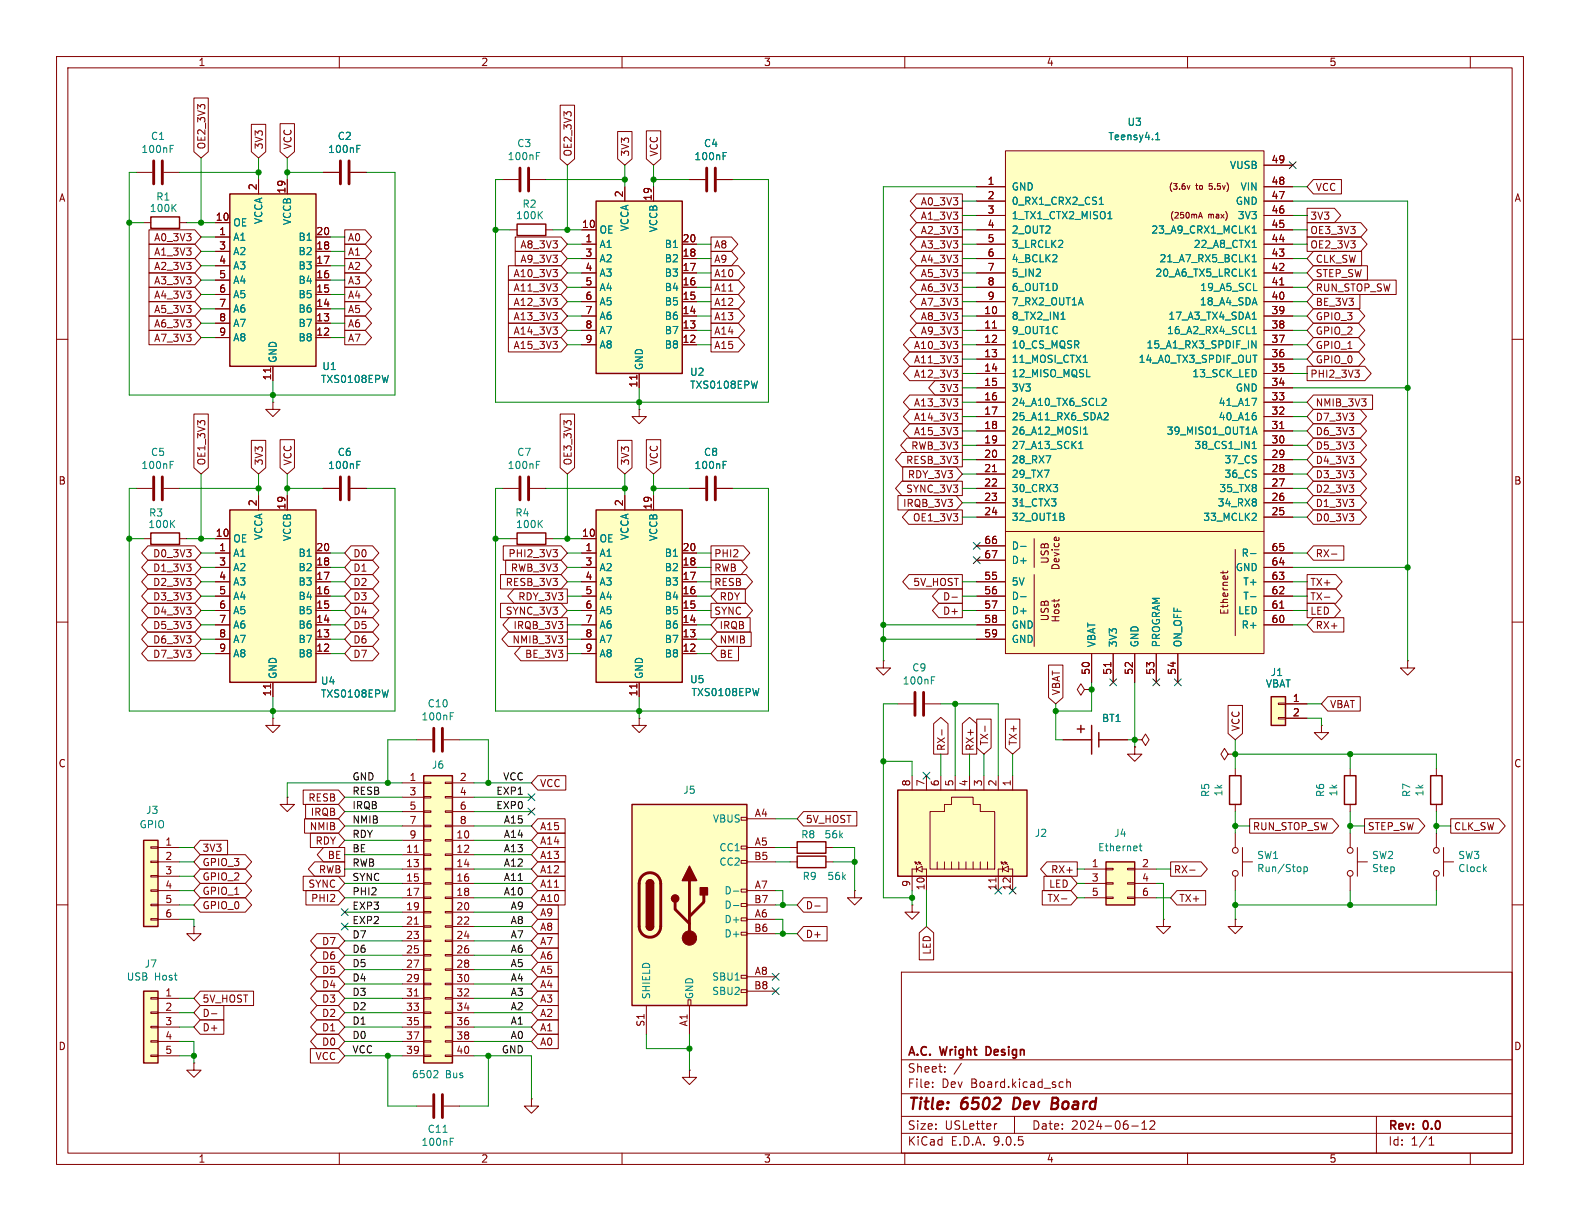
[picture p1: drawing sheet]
<svg xmlns="http://www.w3.org/2000/svg" width="279mm" height="216mm" viewBox="0 0 279 216" stroke-linecap="round" stroke-linejoin="round" font-family="sans-serif">
<defs><g id="words">
<g font-size="2.8" fill="#840000">
<text x="160.4" y="196.8">Title:</text>
<text x="170.1" y="196.8">6502</text>
<text x="180" y="196.8">Dev</text>
<text x="187.6" y="196.8">Board</text>
</g>
<g font-size="2.1" fill="#840000">
<text x="160.4" y="189.9">Sheet:</text>
<text x="160.4" y="187.1">A.C.</text>
<text x="166.4" y="187.1">Wright</text>
<text x="175" y="187.1">Design</text>
<text x="160.4" y="192.6">File:</text>
<text x="166.5" y="192.6">Dev</text>
<text x="171.7" y="192.6">Board.kicad_sch</text>
<text x="160.4" y="202.8">KiCad</text>
<text x="160.4" y="200">Size:</text>
<text x="167.1" y="200">USLetter</text>
<text x="168.1" y="202.8">E.D.A.</text>
<text x="175.7" y="202.8">9.0.5</text>
<text x="182.4" y="200">Date:</text>
<text x="189.4" y="200">2024-06-12</text>
<text x="245.4" y="200.2">Rev:</text>
<text x="245.4" y="202.8">Id:</text>
<text x="249.5" y="202.8">1/1</text>
<text x="251.8" y="200.2">0.0</text>
</g>
<g font-size="1.8" fill="#840000">
<text x="35" y="11.9">1</text>
<text x="85" y="11.9">2</text>
<text x="135" y="11.9">3</text>
<text x="185" y="11.9">4</text>
<text x="235" y="11.9">5</text>
<text x="36.5" y="26.5" transform="rotate(-90 36.5 26.5)">OE2_3V3</text>
<text x="46.7" y="26.5" transform="rotate(-90 46.7 26.5)">3V3</text>
<text x="51.8" y="26.5" transform="rotate(-90 51.8 26.5)">VCC</text>
<text x="101.3" y="27.8" transform="rotate(-90 101.3 27.8)">OE2_3V3</text>
<text x="111.4" y="27.8" transform="rotate(-90 111.4 27.8)">3V3</text>
<text x="116.5" y="27.8" transform="rotate(-90 116.5 27.8)">VCC</text>
<text x="224.7" y="29">49</text>
<text x="10.3" y="35.9">A</text>
<text x="45.5" y="33.7" transform="rotate(-90 45.5 33.7)">2</text>
<text x="50.5" y="34.3" transform="rotate(-90 50.5 34.3)">19</text>
<text x="110.2" y="35" transform="rotate(-90 110.2 35)">2</text>
<text x="115.3" y="35.6" transform="rotate(-90 115.3 35.6)">19</text>
<text x="174.6" y="32.8">1</text>
<text x="174.6" y="35.3">2</text>
<text x="224.7" y="32.8">48</text>
<text x="224.7" y="35.3">47</text>
<text x="232.6" y="34">VCC</text>
<text x="267.7" y="35.9">A</text>
<text x="38.1" y="39.1">10</text>
<text x="38.7" y="41.7">1</text>
<text x="55.8" y="41.7">20</text>
<text x="102.8" y="40.4">10</text>
<text x="162.7" y="36.5">A0_3V3</text>
<text x="162.7" y="41.6">A2_3V3</text>
<text x="162.7" y="39.1">A1_3V3</text>
<text x="174.6" y="37.8">3</text>
<text x="174.6" y="40.4">4</text>
<text x="224.7" y="40.4">45</text>
<text x="224.7" y="37.8">46</text>
<text x="231.6" y="41.6">OE3_3V3</text>
<text x="231.6" y="39.1">3V3</text>
<text x="27.2" y="45.4">A1_3V3</text>
<text x="27.2" y="47.9">A2_3V3</text>
<text x="27.2" y="42.9">A0_3V3</text>
<text x="38.7" y="44.2">3</text>
<text x="38.7" y="46.7">4</text>
<text x="55.8" y="44.2">18</text>
<text x="55.8" y="46.7">17</text>
<text x="61.4" y="45.4">A1</text>
<text x="61.4" y="42.9">A0</text>
<text x="61.4" y="47.9">A2</text>
<text x="91.9" y="46.7">A9_3V3</text>
<text x="91.9" y="44.1">A8_3V3</text>
<text x="103.4" y="42.9">1</text>
<text x="103.4" y="45.5">3</text>
<text x="120.6" y="42.9">20</text>
<text x="120.6" y="45.5">18</text>
<text x="126.2" y="44.1">A8</text>
<text x="126.2" y="46.7">A9</text>
<text x="162.7" y="44.1">A3_3V3</text>
<text x="162.7" y="46.7">A4_3V3</text>
<text x="174.6" y="42.9">5</text>
<text x="174.6" y="45.5">6</text>
<text x="224.7" y="42.9">44</text>
<text x="224.7" y="45.5">43</text>
<text x="231.6" y="44.1">OE2_3V3</text>
<text x="232.6" y="46.7">CLK_SW</text>
<text x="27.2" y="50.5">A3_3V3</text>
<text x="27.2" y="53">A4_3V3</text>
<text x="38.7" y="49.3">5</text>
<text x="38.7" y="51.8">6</text>
<text x="55.8" y="49.3">16</text>
<text x="55.8" y="51.8">15</text>
<text x="61.4" y="53">A4</text>
<text x="61.4" y="50.5">A3</text>
<text x="90.7" y="51.8">A11_3V3</text>
<text x="90.7" y="49.2">A10_3V3</text>
<text x="103.4" y="48">4</text>
<text x="103.4" y="50.5">5</text>
<text x="103.4" y="53.1">6</text>
<text x="120.6" y="48">17</text>
<text x="120.6" y="50.5">16</text>
<text x="120.6" y="53.1">15</text>
<text x="126.2" y="51.8">A11</text>
<text x="126.2" y="49.2">A10</text>
<text x="162.7" y="49.2">A5_3V3</text>
<text x="162.7" y="51.8">A6_3V3</text>
<text x="174.6" y="48">7</text>
<text x="174.6" y="50.5">8</text>
<text x="174.6" y="53.1">9</text>
<text x="224.7" y="48">42</text>
<text x="224.7" y="50.5">41</text>
<text x="224.7" y="53.1">40</text>
<text x="232.6" y="51.8">RUN_STOP_SW</text>
<text x="232.6" y="49.2">STEP_SW</text>
<text x="27.2" y="58.1">A6_3V3</text>
<text x="27.2" y="55.6">A5_3V3</text>
<text x="38.7" y="54.4">7</text>
<text x="38.7" y="56.9">8</text>
<text x="38.7" y="59.4">9</text>
<text x="55.8" y="54.4">14</text>
<text x="55.8" y="56.9">13</text>
<text x="55.8" y="59.4">12</text>
<text x="61.4" y="58.1">A6</text>
<text x="61.4" y="55.6">A5</text>
<text x="90.7" y="56.8">A13_3V3</text>
<text x="90.7" y="54.3">A12_3V3</text>
<text x="90.7" y="59.4">A14_3V3</text>
<text x="103.4" y="55.6">7</text>
<text x="103.4" y="58.2">8</text>
<text x="120.6" y="55.6">14</text>
<text x="120.6" y="58.2">13</text>
<text x="126.2" y="59.4">A14</text>
<text x="126.2" y="56.8">A13</text>
<text x="126.2" y="54.3">A12</text>
<text x="162.7" y="54.3">A7_3V3</text>
<text x="162.7" y="59.4">A9_3V3</text>
<text x="162.7" y="56.8">A8_3V3</text>
<text x="173.9" y="55.6">10</text>
<text x="173.9" y="58.2">11</text>
<text x="224.7" y="55.6">39</text>
<text x="224.7" y="58.2">38</text>
<text x="232.6" y="59.4">GPIO_2</text>
<text x="232.6" y="56.8">GPIO_3</text>
<text x="232.6" y="54.3">BE_3V3</text>
<text x="27.2" y="60.6">A7_3V3</text>
<text x="61.4" y="60.6">A7</text>
<text x="90.7" y="61.9">A15_3V3</text>
<text x="103.4" y="60.7">9</text>
<text x="120.6" y="60.7">12</text>
<text x="126.2" y="61.9">A15</text>
<text x="161.5" y="64.5">A11_3V3</text>
<text x="161.5" y="61.9">A10_3V3</text>
<text x="173.9" y="60.7">12</text>
<text x="173.9" y="63.2">13</text>
<text x="173.9" y="65.8">14</text>
<text x="224.7" y="60.7">37</text>
<text x="224.7" y="63.2">36</text>
<text x="224.7" y="65.8">35</text>
<text x="232.6" y="61.9">GPIO_1</text>
<text x="232.6" y="64.5">GPIO_0</text>
<text x="48" y="67.4" transform="rotate(-90 48 67.4)">11</text>
<text x="112.8" y="68.6" transform="rotate(-90 112.8 68.6)">11</text>
<text x="161.5" y="67">A12_3V3</text>
<text x="166" y="69.5">3V3</text>
<text x="173.9" y="70.9">16</text>
<text x="173.9" y="68.3">15</text>
<text x="224.7" y="70.9">33</text>
<text x="224.7" y="68.3">34</text>
<text x="231.6" y="67">PHI2_3V3</text>
<text x="161.5" y="74.6">A14_3V3</text>
<text x="161.5" y="77.2">A15_3V3</text>
<text x="161.5" y="72.1">A13_3V3</text>
<text x="173.9" y="73.4">17</text>
<text x="173.9" y="75.9">18</text>
<text x="224.7" y="73.4">32</text>
<text x="224.7" y="75.9">31</text>
<text x="232.6" y="72.1">NMIB_3V3</text>
<text x="232.6" y="77.2">D6_3V3</text>
<text x="232.6" y="74.6">D7_3V3</text>
<text x="36.5" y="82.4" transform="rotate(-90 36.5 82.4)">OE1_3V3</text>
<text x="46.7" y="82.4" transform="rotate(-90 46.7 82.4)">3V3</text>
<text x="51.8" y="82.4" transform="rotate(-90 51.8 82.4)">VCC</text>
<text x="101.3" y="82.4" transform="rotate(-90 101.3 82.4)">OE3_3V3</text>
<text x="111.4" y="82.4" transform="rotate(-90 111.4 82.4)">3V3</text>
<text x="116.5" y="82.4" transform="rotate(-90 116.5 82.4)">VCC</text>
<text x="160.1" y="82.2">RESB_3V3</text>
<text x="161" y="79.7">RWB_3V3</text>
<text x="173.9" y="78.5">19</text>
<text x="173.9" y="81">20</text>
<text x="173.9" y="83.6">21</text>
<text x="224.7" y="78.5">30</text>
<text x="224.7" y="81">29</text>
<text x="224.7" y="83.6">28</text>
<text x="232.6" y="82.2">D4_3V3</text>
<text x="232.6" y="79.7">D5_3V3</text>
<text x="10.3" y="85.9">B</text>
<text x="45.5" y="89.6" transform="rotate(-90 45.5 89.6)">2</text>
<text x="110.2" y="89.6" transform="rotate(-90 110.2 89.6)">2</text>
<text x="159.6" y="89.9">IRQB_3V3</text>
<text x="160.1" y="87.3">SYNC_3V3</text>
<text x="160.4" y="84.8">RDY_3V3</text>
<text x="173.9" y="86.1">22</text>
<text x="173.9" y="88.6">23</text>
<text x="224.7" y="86.1">27</text>
<text x="224.7" y="88.6">26</text>
<text x="232.6" y="84.8">D3_3V3</text>
<text x="232.6" y="87.3">D2_3V3</text>
<text x="232.6" y="89.9">D1_3V3</text>
<text x="267.7" y="85.9">B</text>
<text x="38.1" y="95">10</text>
<text x="50.5" y="90.2" transform="rotate(-90 50.5 90.2)">19</text>
<text x="102.8" y="95">10</text>
<text x="115.3" y="90.2" transform="rotate(-90 115.3 90.2)">19</text>
<text x="161.3" y="92.4">OE1_3V3</text>
<text x="173.9" y="91.2">24</text>
<text x="224.7" y="91.2">25</text>
<text x="232.6" y="92.4">D0_3V3</text>
<text x="27" y="98.7">D0_3V3</text>
<text x="27" y="101.3">D1_3V3</text>
<text x="38.7" y="97.5">1</text>
<text x="38.7" y="100.1">3</text>
<text x="55.8" y="97.5">20</text>
<text x="55.8" y="100.1">18</text>
<text x="62.4" y="98.7">D0</text>
<text x="62.4" y="101.3">D1</text>
<text x="89.8" y="98.7">PHI2_3V3</text>
<text x="90.2" y="101.3">RWB_3V3</text>
<text x="103.4" y="97.5">1</text>
<text x="103.4" y="100.1">3</text>
<text x="120.6" y="97.5">20</text>
<text x="120.6" y="100.1">18</text>
<text x="126.2" y="101.3">RWB</text>
<text x="126.2" y="98.7">PHI2</text>
<text x="173.9" y="96.3">66</text>
<text x="173.9" y="98.8">67</text>
<text x="185.6" y="99.8" transform="rotate(-90 185.6 99.8)">USB</text>
<text x="187.6" y="100.9" transform="rotate(-90 187.6 100.9)">Device</text>
<text x="224.7" y="97.5">65</text>
<text x="224.7" y="100.1">64</text>
<text x="232.6" y="98.7">RX-</text>
<text x="27" y="103.8">D2_3V3</text>
<text x="27" y="106.4">D3_3V3</text>
<text x="38.7" y="102.6">4</text>
<text x="38.7" y="105.2">5</text>
<text x="38.7" y="107.7">6</text>
<text x="55.8" y="102.6">17</text>
<text x="55.8" y="105.2">16</text>
<text x="55.8" y="107.7">15</text>
<text x="62.4" y="103.8">D2</text>
<text x="62.4" y="106.4">D3</text>
<text x="89.3" y="103.8">RESB_3V3</text>
<text x="91.5" y="106.4">RDY_3V3</text>
<text x="103.4" y="102.6">4</text>
<text x="103.4" y="105.2">5</text>
<text x="103.4" y="107.7">6</text>
<text x="120.6" y="102.6">17</text>
<text x="120.6" y="105.2">16</text>
<text x="120.6" y="107.7">15</text>
<text x="126.2" y="103.8">RESB</text>
<text x="127.2" y="106.4">RDY</text>
<text x="161.4" y="103.8">5V_HOST</text>
<text x="166.7" y="106.4">D-</text>
<text x="173.9" y="102.6">55</text>
<text x="173.9" y="105.2">56</text>
<text x="173.9" y="107.7">57</text>
<text x="224.7" y="102.6">63</text>
<text x="224.7" y="105.2">62</text>
<text x="224.7" y="107.7">61</text>
<text x="231.6" y="106.4">TX-</text>
<text x="231.6" y="103.8">TX+</text>
<text x="27" y="111.4">D5_3V3</text>
<text x="27" y="114">D6_3V3</text>
<text x="27" y="108.9">D4_3V3</text>
<text x="38.7" y="110.2">7</text>
<text x="38.7" y="112.8">8</text>
<text x="55.8" y="110.2">14</text>
<text x="55.8" y="112.8">13</text>
<text x="62.4" y="108.9">D4</text>
<text x="62.4" y="111.4">D5</text>
<text x="62.4" y="114">D6</text>
<text x="89.3" y="108.9">SYNC_3V3</text>
<text x="90.5" y="114">NMIB_3V3</text>
<text x="90.7" y="111.4">IRQB_3V3</text>
<text x="103.4" y="110.2">7</text>
<text x="103.4" y="112.8">8</text>
<text x="120.6" y="110.2">14</text>
<text x="120.6" y="112.8">13</text>
<text x="126.2" y="108.9">SYNC</text>
<text x="127.2" y="114">NMIB</text>
<text x="127.2" y="111.4">IRQB</text>
<text x="166.7" y="108.9">D+</text>
<text x="173.9" y="110.2">58</text>
<text x="173.9" y="112.8">59</text>
<text x="185.6" y="110" transform="rotate(-90 185.6 110)">USB</text>
<text x="187.6" y="110.2" transform="rotate(-90 187.6 110.2)">Host</text>
<text x="217.4" y="108.8" transform="rotate(-90 217.4 108.8)">Ethernet</text>
<text x="224.7" y="110.2">60</text>
<text x="231.6" y="108.9">LED</text>
<text x="232.6" y="111.4">RX+</text>
<text x="27" y="116.5">D7_3V3</text>
<text x="38.7" y="115.3">9</text>
<text x="55.8" y="115.3">12</text>
<text x="62.4" y="116.5">D7</text>
<text x="92.8" y="116.5">BE_3V3</text>
<text x="103.4" y="115.3">9</text>
<text x="120.6" y="115.3">12</text>
<text x="127.2" y="116.5">BE</text>
<text x="192.8" y="119.4" transform="rotate(-90 192.8 119.4)">50</text>
<text x="196.6" y="119.4" transform="rotate(-90 196.6 119.4)">51</text>
<text x="200.4" y="119.4" transform="rotate(-90 200.4 119.4)">52</text>
<text x="204.2" y="119.4" transform="rotate(-90 204.2 119.4)">53</text>
<text x="208" y="119.4" transform="rotate(-90 208 119.4)">54</text>
<text x="48" y="123.2" transform="rotate(-90 48 123.2)">11</text>
<text x="112.8" y="123.2" transform="rotate(-90 112.8 123.2)">11</text>
<text x="187.6" y="123" transform="rotate(-90 187.6 123)">VBAT</text>
<text x="228.5" y="124.2">1</text>
<text x="235.1" y="125.4">VBAT</text>
<text x="174.9" y="131.9" transform="rotate(-90 174.9 131.9)">TX-</text>
<text x="180" y="131.9" transform="rotate(-90 180 131.9)">TX+</text>
<text x="219.4" y="129.4" transform="rotate(-90 219.4 129.4)">VCC</text>
<text x="228.5" y="126.7">2</text>
<text x="10.3" y="135.9">C</text>
<text x="167.3" y="132.9" transform="rotate(-90 167.3 132.9)">RX-</text>
<text x="172.4" y="132.9" transform="rotate(-90 172.4 132.9)">RX+</text>
<text x="267.7" y="135.9">C</text>
<text x="54.4" y="141.9">RESB</text>
<text x="72.3" y="138.2">1</text>
<text x="72.3" y="140.7">3</text>
<text x="72.3" y="143.3">5</text>
<text x="81.2" y="138.2">2</text>
<text x="81.2" y="140.7">4</text>
<text x="81.2" y="143.3">6</text>
<text x="95.4" y="139.4">VCC</text>
<text x="161" y="139.1" transform="rotate(-90 161 139.1)">8</text>
<text x="163.6" y="139.1" transform="rotate(-90 163.6 139.1)">7</text>
<text x="166.1" y="139.1" transform="rotate(-90 166.1 139.1)">6</text>
<text x="168.7" y="139.1" transform="rotate(-90 168.7 139.1)">5</text>
<text x="171.2" y="139.1" transform="rotate(-90 171.2 139.1)">4</text>
<text x="173.7" y="139.1" transform="rotate(-90 173.7 139.1)">3</text>
<text x="176.3" y="139.1" transform="rotate(-90 176.3 139.1)">2</text>
<text x="178.8" y="139.1" transform="rotate(-90 178.8 139.1)">1</text>
<text x="29.1" y="149.6">1</text>
<text x="54.7" y="147">NMIB</text>
<text x="54.9" y="144.5">IRQB</text>
<text x="55.7" y="149.5">RDY</text>
<text x="72.3" y="145.8">7</text>
<text x="72.3" y="148.3">9</text>
<text x="80.6" y="148.3">10</text>
<text x="81.2" y="145.8">8</text>
<text x="95.4" y="149.5">A14</text>
<text x="95.4" y="147">A15</text>
<text x="133.4" y="144.5">A4</text>
<text x="133.4" y="149.6">A5</text>
<text x="142.4" y="145.7">5V_HOST</text>
<text x="221.5" y="147">RUN_STOP_SW</text>
<text x="241.8" y="147">STEP_SW</text>
<text x="257" y="147">CLK_SW</text>
<text x="29.1" y="152.1">2</text>
<text x="29.1" y="154.7">3</text>
<text x="35.7" y="155.9">GPIO_2</text>
<text x="35.7" y="153.4">GPIO_3</text>
<text x="35.7" y="150.8">3V3</text>
<text x="56.3" y="154.6">RWB</text>
<text x="57.9" y="152.1">BE</text>
<text x="71.7" y="150.9">11</text>
<text x="71.7" y="153.4">13</text>
<text x="71.7" y="156">15</text>
<text x="80.6" y="150.9">12</text>
<text x="80.6" y="153.4">14</text>
<text x="80.6" y="156">16</text>
<text x="95.4" y="154.6">A12</text>
<text x="95.4" y="152.1">A13</text>
<text x="133.3" y="152.1">B5</text>
<text x="185.8" y="154.6">RX+</text>
<text x="193" y="153.4">1</text>
<text x="193" y="156">3</text>
<text x="201.9" y="153.4">2</text>
<text x="201.9" y="156">4</text>
<text x="207.5" y="154.6">RX-</text>
<text x="29.1" y="157.2">4</text>
<text x="29.1" y="159.8">5</text>
<text x="35.7" y="161">GPIO_0</text>
<text x="35.7" y="158.4">GPIO_1</text>
<text x="54.4" y="157.2">SYNC</text>
<text x="54.9" y="159.7">PHI2</text>
<text x="71.7" y="158.5">17</text>
<text x="71.7" y="161">19</text>
<text x="80.6" y="158.5">18</text>
<text x="80.6" y="161">20</text>
<text x="95.4" y="159.7">A10</text>
<text x="95.4" y="157.2">A11</text>
<text x="133.3" y="159.8">B7</text>
<text x="133.4" y="157.2">A7</text>
<text x="142.4" y="161">D-</text>
<text x="161" y="156.9" transform="rotate(-90 161 156.9)">9</text>
<text x="163.6" y="157.5" transform="rotate(-90 163.6 157.5)">10</text>
<text x="176.3" y="157.5" transform="rotate(-90 176.3 157.5)">11</text>
<text x="178.8" y="157.5" transform="rotate(-90 178.8 157.5)">12</text>
<text x="185.1" y="159.7">TX-</text>
<text x="185.4" y="157.2">LED</text>
<text x="193" y="158.5">5</text>
<text x="201.9" y="158.5">6</text>
<text x="208.4" y="159.7">TX+</text>
<text x="29.1" y="162.3">6</text>
<text x="56.8" y="167.3">D7</text>
<text x="71.7" y="163.6">21</text>
<text x="71.7" y="166.1">23</text>
<text x="80.6" y="163.6">22</text>
<text x="80.6" y="166.1">24</text>
<text x="95.4" y="167.3">A7</text>
<text x="95.4" y="164.8">A8</text>
<text x="95.4" y="162.2">A9</text>
<text x="133.3" y="164.8">B6</text>
<text x="133.4" y="162.3">A6</text>
<text x="142.4" y="166.1">D+</text>
<text x="56.8" y="172.4">D5</text>
<text x="56.8" y="169.9">D6</text>
<text x="71.7" y="168.7">25</text>
<text x="71.7" y="171.2">27</text>
<text x="71.7" y="173.7">29</text>
<text x="80.6" y="168.7">26</text>
<text x="80.6" y="171.2">28</text>
<text x="80.6" y="173.7">30</text>
<text x="95.4" y="172.4">A5</text>
<text x="95.4" y="169.9">A6</text>
<text x="133.4" y="172.5">A8</text>
<text x="164.8" y="168.9" transform="rotate(-90 164.8 168.9)">LED</text>
<text x="29.1" y="176.3">1</text>
<text x="29.1" y="178.8">2</text>
<text x="35.7" y="177.5">5V_HOST</text>
<text x="56.8" y="174.9">D4</text>
<text x="56.8" y="177.5">D3</text>
<text x="71.7" y="176.3">31</text>
<text x="71.7" y="178.8">33</text>
<text x="80.6" y="176.3">32</text>
<text x="80.6" y="178.8">34</text>
<text x="95.4" y="177.5">A3</text>
<text x="95.4" y="174.9">A4</text>
<text x="133.3" y="175">B8</text>
<text x="10.3" y="185.9">D</text>
<text x="29.1" y="181.4">3</text>
<text x="29.1" y="183.9">4</text>
<text x="35.7" y="182.6">D+</text>
<text x="35.7" y="180">D-</text>
<text x="56.8" y="185.1">D0</text>
<text x="56.8" y="182.6">D1</text>
<text x="56.8" y="180">D2</text>
<text x="71.7" y="181.4">35</text>
<text x="71.7" y="183.9">37</text>
<text x="80.6" y="181.4">36</text>
<text x="80.6" y="183.9">38</text>
<text x="95.4" y="182.6">A1</text>
<text x="95.4" y="185.1">A0</text>
<text x="95.4" y="180">A2</text>
<text x="114" y="181.7" transform="rotate(-90 114 181.7)">S1</text>
<text x="121.7" y="181.6" transform="rotate(-90 121.7 181.6)">A1</text>
<text x="267.7" y="185.9">D</text>
<text x="29.1" y="186.4">5</text>
<text x="55.7" y="187.6">VCC</text>
<text x="71.7" y="186.4">39</text>
<text x="80.6" y="186.4">40</text>
<text x="35" y="205.8">1</text>
<text x="85" y="205.8">2</text>
<text x="135" y="205.8">3</text>
<text x="185" y="205.8">4</text>
<text x="235" y="205.8">5</text>
</g>
<g font-size="1.8" fill="#008484">
<text x="199.3" y="22.5">U3</text>
<text x="24.9" y="27.3">100nF</text>
<text x="26.6" y="24.9">C1</text>
<text x="57.9" y="27.3">100nF</text>
<text x="59.6" y="24.9">C2</text>
<text x="89.7" y="28.5">100nF</text>
<text x="91.4" y="26.2">C3</text>
<text x="122.7" y="28.5">100nF</text>
<text x="124.4" y="26.2">C4</text>
<text x="195.9" y="25">Teensy4.1</text>
<text x="27.5" y="35.7">R1</text>
<text x="178.8" y="33.9">GND</text>
<text x="217.4" y="30.1">VUSB</text>
<text x="219.3" y="33.9">VIN</text>
<text x="26.4" y="37.7">100K</text>
<text x="41.1" y="40.2">OE</text>
<text x="46.6" y="39.7" transform="rotate(-90 46.6 39.7)">VCCA</text>
<text x="51.7" y="39.9" transform="rotate(-90 51.7 39.9)">VCCB</text>
<text x="91.2" y="39">100K</text>
<text x="92.3" y="36.9">R2</text>
<text x="105.9" y="41.5">OE</text>
<text x="111.4" y="41" transform="rotate(-90 111.4 41)">VCCA</text>
<text x="116.4" y="41.2" transform="rotate(-90 116.4 41.2)">VCCB</text>
<text x="178.8" y="36.4">0_RX1_CRX2_CS1</text>
<text x="178.8" y="39">1_TX1_CTX2_MISO1</text>
<text x="178.8" y="41.5">2_OUT2</text>
<text x="203.5" y="41.5">23_A9_CRX1_MCLK1</text>
<text x="218.4" y="36.4">GND</text>
<text x="218.8" y="39">3V3</text>
<text x="41.1" y="42.8">A1</text>
<text x="41.1" y="45.3">A2</text>
<text x="41.1" y="47.9">A3</text>
<text x="52.7" y="42.8">B1</text>
<text x="52.7" y="45.3">B2</text>
<text x="52.7" y="47.9">B3</text>
<text x="105.9" y="44">A1</text>
<text x="105.9" y="46.6">A2</text>
<text x="117.5" y="44">B1</text>
<text x="117.5" y="46.6">B2</text>
<text x="178.8" y="44">3_LRCLK2</text>
<text x="178.8" y="46.6">4_BCLK2</text>
<text x="204.9" y="46.6">21_A7_RX5_BCLK1</text>
<text x="211" y="44">22_A8_CTX1</text>
<text x="41.1" y="50.4">A4</text>
<text x="41.1" y="52.9">A5</text>
<text x="52.7" y="50.4">B4</text>
<text x="52.7" y="52.9">B5</text>
<text x="105.9" y="49.1">A3</text>
<text x="105.9" y="51.7">A4</text>
<text x="117.5" y="49.1">B3</text>
<text x="117.5" y="51.7">B4</text>
<text x="178.8" y="49.1">5_IN2</text>
<text x="178.8" y="51.7">6_OUT1D</text>
<text x="204.2" y="49.1">20_A6_TX5_LRCLK1</text>
<text x="212.1" y="51.7">19_A5_SCL</text>
<text x="41.1" y="55.5">A6</text>
<text x="41.1" y="58">A7</text>
<text x="52.7" y="55.5">B6</text>
<text x="52.7" y="58">B7</text>
<text x="105.9" y="54.2">A5</text>
<text x="105.9" y="56.7">A6</text>
<text x="105.9" y="59.3">A7</text>
<text x="117.5" y="54.2">B5</text>
<text x="117.5" y="56.7">B6</text>
<text x="117.5" y="59.3">B7</text>
<text x="178.8" y="54.2">7_RX2_OUT1A</text>
<text x="178.8" y="56.7">8_TX2_IN1</text>
<text x="178.8" y="59.3">9_OUT1C</text>
<text x="206.3" y="59.3">16_A2_RX4_SCL1</text>
<text x="206.5" y="56.7">17_A3_TX4_SDA1</text>
<text x="212.1" y="54.2">18_A4_SDA</text>
<text x="41.1" y="60.6">A8</text>
<text x="49.1" y="64.3" transform="rotate(-90 49.1 64.3)">GND</text>
<text x="52.7" y="60.6">B8</text>
<text x="56.9" y="65.6">U1</text>
<text x="105.9" y="61.8">A8</text>
<text x="113.9" y="65.5" transform="rotate(-90 113.9 65.5)">GND</text>
<text x="117.5" y="61.8">B8</text>
<text x="178.8" y="61.8">10_CS_MQSR</text>
<text x="178.8" y="64.4">11_MOSI_CTX1</text>
<text x="201.3" y="64.4">14_A0_TX3_SPDIF_OUT</text>
<text x="202.6" y="61.8">15_A1_RX3_SPDIF_IN</text>
<text x="56.7" y="67.9">TXS0108EPW</text>
<text x="121.9" y="66.6">U2</text>
<text x="121.9" y="68.9">TXS0108EPW</text>
<text x="178.8" y="66.9">12_MISO_MQSL</text>
<text x="178.8" y="72">24_A10_TX6_SCL2</text>
<text x="178.8" y="69.4">3V3</text>
<text x="210.7" y="66.9">13_SCK_LED</text>
<text x="215.4" y="72">41_A17</text>
<text x="218.4" y="69.4">GND</text>
<text x="178.8" y="74.5">25_A11_RX6_SDA2</text>
<text x="178.8" y="77.1">26_A12_MOSI1</text>
<text x="206.2" y="77.1">39_MISO1_OUT1A</text>
<text x="215.4" y="74.5">40_A16</text>
<text x="24.9" y="83.1">100nF</text>
<text x="26.6" y="80.8">C5</text>
<text x="57.9" y="83.1">100nF</text>
<text x="59.6" y="80.8">C6</text>
<text x="89.7" y="83.1">100nF</text>
<text x="91.4" y="80.8">C7</text>
<text x="122.7" y="83.1">100nF</text>
<text x="124.4" y="80.8">C8</text>
<text x="178.8" y="79.6">27_A13_SCK1</text>
<text x="178.8" y="82.1">28_RX7</text>
<text x="211.1" y="79.6">38_CS1_IN1</text>
<text x="216.4" y="82.1">37_CS</text>
<text x="178.8" y="84.7">29_TX7</text>
<text x="178.8" y="87.2">30_CRX3</text>
<text x="178.8" y="89.8">31_CTX3</text>
<text x="215.2" y="89.8">34_RX8</text>
<text x="215.5" y="87.2">35_TX8</text>
<text x="216.4" y="84.7">36_CS</text>
<text x="26.1" y="93.6">100K</text>
<text x="26.3" y="91.5">R3</text>
<text x="46.6" y="95.6" transform="rotate(-90 46.6 95.6)">VCCA</text>
<text x="51.7" y="95.8" transform="rotate(-90 51.7 95.8)">VCCB</text>
<text x="91" y="91.5">R4</text>
<text x="91.2" y="93.6">100K</text>
<text x="111.4" y="95.6" transform="rotate(-90 111.4 95.6)">VCCA</text>
<text x="116.4" y="95.8" transform="rotate(-90 116.4 95.8)">VCCB</text>
<text x="178.8" y="92.3">32_OUT1B</text>
<text x="212.7" y="92.3">33_MCLK2</text>
<text x="41.1" y="96.1">OE</text>
<text x="41.1" y="98.7">A1</text>
<text x="41.1" y="101.2">A2</text>
<text x="52.7" y="98.7">B1</text>
<text x="52.7" y="101.2">B2</text>
<text x="105.9" y="96.1">OE</text>
<text x="105.9" y="98.7">A1</text>
<text x="105.9" y="101.2">A2</text>
<text x="117.5" y="98.7">B1</text>
<text x="117.5" y="101.2">B2</text>
<text x="178.8" y="97.4">D-</text>
<text x="178.8" y="99.9">D+</text>
<text x="218.4" y="101.2">GND</text>
<text x="219.5" y="98.7">R-</text>
<text x="41.1" y="103.7">A3</text>
<text x="41.1" y="106.3">A4</text>
<text x="52.7" y="103.7">B3</text>
<text x="52.7" y="106.3">B4</text>
<text x="105.9" y="103.7">A3</text>
<text x="105.9" y="106.3">A4</text>
<text x="117.5" y="103.7">B3</text>
<text x="117.5" y="106.3">B4</text>
<text x="178.8" y="103.7">5V</text>
<text x="178.8" y="106.3">D-</text>
<text x="219.8" y="103.7">T+</text>
<text x="219.8" y="106.3">T-</text>
<text x="41.1" y="108.8">A5</text>
<text x="41.1" y="111.4">A6</text>
<text x="41.1" y="113.9">A7</text>
<text x="52.7" y="108.8">B5</text>
<text x="52.7" y="111.4">B6</text>
<text x="52.7" y="113.9">B7</text>
<text x="105.9" y="108.8">A5</text>
<text x="105.9" y="111.4">A6</text>
<text x="105.9" y="113.9">A7</text>
<text x="117.5" y="108.8">B5</text>
<text x="117.5" y="111.4">B6</text>
<text x="117.5" y="113.9">B7</text>
<text x="178.8" y="108.8">D+</text>
<text x="178.8" y="111.4">GND</text>
<text x="178.8" y="113.9">GND</text>
<text x="218.9" y="108.8">LED</text>
<text x="219.5" y="111.4">R+</text>
<text x="41.1" y="116.4">A8</text>
<text x="52.7" y="116.4">B8</text>
<text x="105.9" y="116.4">A8</text>
<text x="117.5" y="116.4">B8</text>
<text x="161.2" y="118.9">C9</text>
<text x="193.9" y="114.6" transform="rotate(-90 193.9 114.6)">VBAT</text>
<text x="197.7" y="114.6" transform="rotate(-90 197.7 114.6)">3V3</text>
<text x="201.5" y="114.6" transform="rotate(-90 201.5 114.6)">GND</text>
<text x="205.3" y="114.6" transform="rotate(-90 205.3 114.6)">PROGRAM</text>
<text x="209.1" y="114.6" transform="rotate(-90 209.1 114.6)">ON_OFF</text>
<text x="224.6" y="119.7">J1</text>
<text x="49.1" y="120.1" transform="rotate(-90 49.1 120.1)">GND</text>
<text x="56.7" y="121.3">U4</text>
<text x="56.7" y="123.5">TXS0108EPW</text>
<text x="75.5" y="125.3">C10</text>
<text x="113.9" y="120.1" transform="rotate(-90 113.9 120.1)">GND</text>
<text x="121.9" y="121">U5</text>
<text x="122.2" y="123.3">TXS0108EPW</text>
<text x="159.5" y="121.2">100nF</text>
<text x="223.8" y="121.8">VBAT</text>
<text x="74.4" y="127.6">100nF</text>
<text x="194.8" y="127.9">BT1</text>
<text x="76.3" y="136.1">J6</text>
<text x="120.7" y="140.6">J5</text>
<text x="214" y="141" transform="rotate(-90 214 141)">R5</text>
<text x="216.4" y="140.9" transform="rotate(-90 216.4 140.9)">1k</text>
<text x="234.4" y="141" transform="rotate(-90 234.4 141)">R6</text>
<text x="236.7" y="140.9" transform="rotate(-90 236.7 140.9)">1k</text>
<text x="249.6" y="141" transform="rotate(-90 249.6 141)">R7</text>
<text x="251.9" y="140.9" transform="rotate(-90 251.9 140.9)">1k</text>
<text x="24.6" y="146.7">GPIO</text>
<text x="25.7" y="144.1">J3</text>
<text x="126" y="145.6">VBUS</text>
<text x="141.6" y="148.4">R8</text>
<text x="145.7" y="148.4">56k</text>
<text x="182.9" y="148.2">J2</text>
<text x="196.9" y="148.2">J4</text>
<text x="127.1" y="150.7">CC1</text>
<text x="127.1" y="153.3">CC2</text>
<text x="141.8" y="155.8">R9</text>
<text x="146.2" y="155.8">56k</text>
<text x="194.1" y="150.7">Ethernet</text>
<text x="222.2" y="154.4">Run/Stop</text>
<text x="222.2" y="152.1">SW1</text>
<text x="242.5" y="152.1">SW2</text>
<text x="242.5" y="154.4">Step</text>
<text x="257.8" y="154.4">Clock</text>
<text x="257.8" y="152.1">SW3</text>
<text x="128" y="158.3">D-</text>
<text x="128" y="160.9">D-</text>
<text x="128" y="163.4">D+</text>
<text x="128" y="166">D+</text>
<text x="22.3" y="173.6">USB</text>
<text x="25.5" y="171.3">J7</text>
<text x="27.3" y="173.6">Host</text>
<text x="125.8" y="173.6">SBU1</text>
<text x="115.2" y="176.8" transform="rotate(-90 115.2 176.8)">SHIELD</text>
<text x="122.8" y="176.8" transform="rotate(-90 122.8 176.8)">GND</text>
<text x="125.8" y="176.1">SBU2</text>
<text x="72.7" y="190.9">6502</text>
<text x="78.8" y="190.9">Bus</text>
<text x="74.4" y="202.8">100nF</text>
<text x="75.5" y="200.5">C11</text>
</g>
<g font-size="1.8">
<text x="62.2" y="140.6">RESB</text>
<text x="62.2" y="138.1">GND</text>
<text x="62.2" y="143.2">IRQB</text>
<text x="87.7" y="143.2">EXP0</text>
<text x="87.7" y="140.6">EXP1</text>
<text x="88.9" y="138.1">VCC</text>
<text x="62.2" y="145.7">NMIB</text>
<text x="62.2" y="148.2">RDY</text>
<text x="89" y="145.7">A15</text>
<text x="89" y="148.2">A14</text>
<text x="62.2" y="150.8">BE</text>
<text x="62.2" y="155.9">SYNC</text>
<text x="62.2" y="153.3">RWB</text>
<text x="89" y="153.3">A12</text>
<text x="89" y="150.8">A13</text>
<text x="89" y="155.9">A11</text>
<text x="62.2" y="160.9">EXP3</text>
<text x="62.2" y="158.4">PHI2</text>
<text x="89" y="158.4">A10</text>
<text x="90.2" y="160.9">A9</text>
<text x="62.2" y="163.5">EXP2</text>
<text x="62.2" y="166">D7</text>
<text x="90.2" y="163.5">A8</text>
<text x="90.2" y="166">A7</text>
<text x="62.2" y="171.1">D5</text>
<text x="62.2" y="173.6">D4</text>
<text x="62.2" y="168.6">D6</text>
<text x="90.2" y="168.6">A6</text>
<text x="90.2" y="171.1">A5</text>
<text x="90.2" y="173.6">A4</text>
<text x="62.2" y="176.2">D3</text>
<text x="62.2" y="178.7">D2</text>
<text x="90.2" y="176.2">A3</text>
<text x="90.2" y="178.7">A2</text>
<text x="62.2" y="181.3">D1</text>
<text x="62.2" y="183.8">D0</text>
<text x="90.2" y="181.3">A1</text>
<text x="90.2" y="183.8">A0</text>
<text x="62.2" y="186.3">VCC</text>
<text x="88.6" y="186.3">GND</text>
</g>
<g font-size="1.4" fill="#840000">
<text x="206.6" y="33.8">(3.6v</text>
<text x="211.5" y="33.8">to</text>
<text x="214" y="33.8">5.5v)</text>
<text x="206.8" y="38.8">(250mA</text>
<text x="213.6" y="38.8">max)</text>
</g>
</g></defs>
<g fill="none" stroke="#840000" stroke-width=".18">
<path d="M10 10h259.4v195.9h-259.4zM12 12h255.4v191.9h-255.4zM60 10v2M110 10v2M160 10v2M210 10v2M260 10v2M10 60h2M267.4 60h2M10 110h2M267.4 110h2M10 160h2"/>
<path d="M159.4 171.9h108v32h-108zM267.4 160h2M94 194.3v1.3h1.2l-1.2 1.3-1.3-1.3h1.3M94 194.3h.1M159.4 197.4h108M159.4 193.4h108M159.4 187.4h108M164.9 192.1v.2M164.9 191.4v.1M167.1 189.4v.2M167.1 188.7v.1M170 188l-1.3 1.9"/>
<path d="M176.3 198.7l-.3 .1M179.4 197.4v3M187.6 191.3l.4 .1M188 192.2l-.4 .1M188.6 191.4l.3-.1 .3 .1 .1 .9M188.6 190.8v1.5M200.1 199.1h1.2M201.9 199.7h.9M201.9 198.6l.5-.4v1.5M203.4 198.3l.5-.1 .2 .1 .1 .3-.9 1.1h.9M243.4 197.4v6.5M60 203.9v2"/>
<path d="M110 203.9v2M159.4 200.4h108M160 203.9v2M210 203.9v2M252.7 202.5h.9M252.7 201.4l.4-.4v1.5M260 203.9v2"/>
</g>
<path d="M179.4 194.1l-.3 2h.5M186 195.1h.7M186.1 194.1h.7M186.7 195.1l.3 .1M186.9 196l-1 .1M186.9 195l-.2 .1" fill="none" stroke="#840000" stroke-width=".4"/>
<path d="M174.7 185.1h-.3v1.5h.3" fill="none" stroke="#840000" stroke-width=".3"/>
<path d="M40.6 90.2h15.3v30.5h-15.3z" fill="#ffffc2"/>
<path d="M40.6 90.2h15.3v30.5h-15.3z" fill="none" stroke="#840000" stroke-width=".25"/>
<g fill="none" stroke="#840000" stroke-width=".18">
<path d="M38.1 95.3h2.5M38.1 97.8h2.5M45.7 87.6v2.6M50.8 87.6v2.6M55.9 97.8h2.5M38.1 100.3h2.5M38.1 102.9h2.5M38.1 105.4h2.5M38.1 108h2.5M38.1 110.5h2.5M38.1 113h2.5M38.1 115.6h2.5"/>
<path d="M55.9 100.3h2.5M55.9 102.9h2.5M55.9 105.4h2.5M55.9 108h2.5M55.9 110.5h2.5M55.9 113h2.5M55.9 115.6h2.5M47.8 121v.7M48.3 120.7v2.5"/>
</g>
<path d="M68.7 122l-.3 1.3" fill="none" stroke="#008484" stroke-width=".18"/>
<path d="M158.7 139.7h22.9v15.2h-22.9z" fill="#ffffc2"/>
<g fill="none" stroke="#840000" stroke-width=".18">
<path d="M161.3 137.2v2.5M163.8 137.2v2.5M166.4 137.2v2.5M168.9 137.2v2.5M171.4 137.2v2.5M174 137.2v2.5M176.5 137.2v2.5M179.1 137.2v2.5M233.7 128.3v1.2h1.2l-1.2 1.3-1.3-1.3h1.3M233.7 128.3h.1M161.8 152.4l.4 .1M161.9 152.8l-.1-.4 .5 .5"/>
<path d="M162.1 153.7l1-.5v1zM162.1 153.7h-.8v3.8M162.1 153.2v1M162.4 152.4l.4 .1M162.6 152.8l-.2-.4 .5 .5M163.1 153.7h.7v3.8M164.5 143.5h2.5v-1.3h1.3v-1.2h3.8v1.2h1.3v1.3h2.5v10.2h-11.4zM165.7 152.4v1.3M167 152.4v1.3M168.3 152.4v1.3M169.5 152.4v1.3M170.8 152.4v1.3"/>
<path d="M172.1 152.4v1.3M173.4 152.4v1.3M174.6 152.4v1.3M176.1 155.2v.8M177 152.4l.4 .1M177.2 152.8l-.2-.4 .5 .5M177.3 153.7l1-.5v1zM177.3 153.7h-.8v3.8M177.3 153.2v1M177.7 152.4l.4 .1M177.8 152.8l-.1-.4 .5 .5M178.3 153.7h.8v3.8"/>
<path d="M254 147.3v2.6M254 154.9v2.6M255.3 152.4h1.7M255.3 149.9v5"/>
<circle cx="254" cy="154.4" r=".51"/>
<circle cx="254" cy="150.4" r=".51"/>
</g>
<path d="M158.7 139.7h22.9v15.2h-22.9z" fill="none" stroke="#840000" stroke-width=".25"/>
<path d="M262.5 153.6l.3 .5M262.8 153.3l-.5 .5" fill="none" stroke="#008484" stroke-width=".18"/>
<path d="M177.8 26.7h45.7v88.9h-45.7z" fill="#ffffc2"/>
<g fill="none" stroke="#840000" stroke-width=".18">
<path d="M172.7 33h5.1M172.7 35.6h5.1M172.7 38.1h5.1M177.8 26.7h45.7v88.9h-45.7zM210.4 32.8l-.2 .7M211.9 38.6l.4-1.1 .3 1.1M212 38.3h.5M223.5 29.2h5.1M223.5 33h5.1M223.5 35.6h5.1M223.5 38.1h5.1M172.7 43.2h5.1"/>
<path d="M172.7 45.7h5.1M172.7 48.3h5.1M172.7 50.8h5.1M172.7 53.3h5.1M172.7 55.9h5.1M172.7 58.4h5.1M172.7 40.6h5.1M175.5 58h.7M223.5 43.2h5.1M223.5 45.7h5.1M223.5 48.3h5.1M223.5 50.8h5.1"/>
<path d="M223.5 53.3h5.1M223.5 55.9h5.1M223.5 58.4h5.1M223.5 40.6h5.1M226.3 50.4h.7M172.7 61h5.1M172.7 63.5h5.1M172.7 66h5.1M172.7 71.1h5.1M172.7 73.7h5.1M172.7 76.2h5.1M172.7 78.7h5.1"/>
<path d="M172.7 68.6h5.1M223.5 61h5.1M223.5 63.5h5.1M223.5 66h5.1M223.5 71.1h5.1M223.5 73.7h5.1M223.5 76.2h5.1M223.5 78.7h5.1M223.5 68.6h5.1M226.3 75.8h.7M172.7 81.3h5.1M172.7 83.8h5.1"/>
<path d="M172.7 86.4h5.1M172.7 88.9h5.1M172.7 91.4h5.1M172.7 96.5h5.1M172.7 99.1h5.1M175.5 83.4h.7M177.8 94h45.7M182.9 95.3v5M186.5 95h.2l.1 .6M218.4 97.2v15.2M223.5 81.3h5.1M223.5 83.8h5.1"/>
<path d="M223.5 86.4h5.1M223.5 88.9h5.1M223.5 91.4h5.1M223.5 97.8h5.1M172.7 102.9h5.1M172.7 105.4h5.1M172.7 108h5.1M172.7 110.5h5.1M172.7 113h5.1M182.9 101.6v12.7M193 115.6v5.1M196.4 117.1v.8"/>
<path d="M196.8 115.6v5.1M200.7 115.6v5.1M204.5 115.6v5.1M208.3 115.6v5.1M216.3 101v.4M217.1 101l-.2 .3h-1.1M223.5 102.9h5.1M223.5 105.4h5.1M223.5 108h5.1M223.5 110.5h5.1M223.5 100.3h5.1M226.3 107.5h.7"/>
<path d="M248.9 116.8v1.3h1.3l-1.3 1.3-1.3-1.3h1.3M248.9 116.8h.1M158.7 124.5h2.8M163.6 124.5h2.8M238.8 135.9v1.3M254 135.9v1.3M218.4 147.3v2.6M218.4 154.9v2.6M219.7 152.4h1.8M219.7 149.9v5M238.8 142.2v1.3M238.8 147.3v2.6"/>
<path d="M238.8 154.9v2.6M240 152.4h1.8M240 149.9v5M254 142.2v1.3"/>
<circle cx="218.4" cy="154.4" r=".51"/>
<circle cx="218.4" cy="150.4" r=".51"/>
<circle cx="238.8" cy="154.4" r=".51"/>
<circle cx="238.8" cy="150.4" r=".51"/>
</g>
<g fill="none" stroke="#008484" stroke-width=".18">
<path d="M194.4 36.1h.7M194.5 35.2l.3-.3v1.2M195.9 38.7h.7M204.3 24.7h.8M204.3 23.8l.4-.4v1.3M187.6 56.5h.8M221.4 56.5h.8M221.4 47.9l.4-.3v1.2M221.4 41.2h.8M221.4 40.3l.4-.4v1.3M221.4 45.4l.4-.4v1.3M221.4 58.1l.4-.4v1.3"/>
<path d="M221.4 43.8h.8M221.4 46.3h.8M221.4 48.8h.8M221.4 59h.8M221.7 51.4h.6M221.7 55.4l.1-.2v1.3M190.8 79.3h.7M190.8 78.4l.3-.4v1.3M191.6 64.1h.7M191.6 76.8h.7M191.6 75.9l.4-.4v1.3M195.1 70.4l.4 .1 .1 .3-.8 .9h.8"/>
<path d="M195.4 73h.4l.2 .3-.8 .9h.8M221.4 60.3l.7 1.2v-1.2M221.4 70.4h.8l-.5 1.3M221.4 79.3h.8M221.4 78.4l.4-.4v1.3M221.6 62.8h.7M221.6 76.4h.6M221.9 75.5l.4 1.3M222 73.5l.2 .2-.2 .5M180.5 96.6h1M185 80.6h.8l-.5 1.3M221.1 97.9h1"/>
<path d="M222 90.8l.2 .2-.1 .3-.7 .7h.8M164.7 119.7h.6M180.5 105.5h1M221.1 105.5h1M164.7 120.3h.4M230.6 153.3v1.2M230.6 153.3h.4l.2 .2-.1 .6h-.5"/>
</g>
<path d="M237.7 137.2h2.1v5h-2.1zM253 137.2h2v5h-2z" fill="none" stroke="#840000" stroke-width=".25"/>
<path d="M161.8 122.4v4.1M163.3 122.4v4.1" fill="none" stroke="#840000" stroke-width=".51"/>
<path d="M195.6 152.4h5.1v7.6h-5.1z" fill="#ffffc2"/>
<path d="M195.6 152.4h5.1v7.6h-5.1z" fill="none" stroke="#840000" stroke-width=".25"/>
<path d="M191.8 153.7h3.8M191.8 156.2h3.8M191.8 158.8h3.8M195.6 153.5h1.2v.3h-1.2zM195.6 156.1h1.2v.2h-1.2zM195.6 158.6h1.2v.3h-1.2zM199.4 153.5h1.3v.3h-1.3zM199.4 156.1h1.3v.2h-1.3zM199.4 158.6h1.3v.3h-1.3zM200.7 153.7h3.8M200.7 156.2h3.8M200.7 158.8h3.8" fill="none" stroke="#840000" stroke-width=".18"/>
<path d="M201.4 149.6h.5M201.6 149.2v1.1l.3 .1" fill="none" stroke="#008484" stroke-width=".18"/>
<path d="M25.4 148.6h2.5v15.2h-2.5z" fill="#ffffc2"/>
<path d="M25.4 148.6h2.5v15.2h-2.5z" fill="none" stroke="#840000" stroke-width=".25"/>
<path d="M26.7 149.7h1.2v.3h-1.2zM26.7 152.3h1.2v.2h-1.2zM26.7 154.8h1.2v.3h-1.2zM26.7 157.4h1.2v.2h-1.2zM26.7 159.9h1.2v.2h-1.2zM27.9 149.9h3.8M27.9 152.4h3.8M27.9 154.9h3.8M27.9 157.5h3.8M26.7 162.4h1.2v.3h-1.2zM27.9 160h3.8M27.9 162.6h3.8" fill="none" stroke="#840000" stroke-width=".18"/>
<path d="M105.4 35.6h15.2v30.4h-15.2z" fill="#ffffc2"/>
<path d="M105.4 35.6h15.2v30.4h-15.2zM217.4 137.2h2.1v5h-2.1z" fill="none" stroke="#840000" stroke-width=".25"/>
<g fill="none" stroke="#840000" stroke-width=".18">
<path d="M110.5 33v2.6M115.6 33v2.6M102.9 40.6h2.5M102.9 43.2h2.5M102.9 45.7h2.5M102.9 48.3h2.5M102.9 50.8h2.5M102.9 53.3h2.5M102.9 55.9h2.5M102.9 58.4h2.5M120.6 43.2h2.6M120.6 45.7h2.6"/>
<path d="M120.6 48.3h2.6M120.6 50.8h2.6M120.6 53.3h2.6M120.6 55.9h2.6M120.6 58.4h2.6M102.9 61h2.5M112.6 66.3v.8M113 66v2.6M120.6 61h2.6M218.4 135.9v1.3M218.4 142.2v1.3M205.7 162.6v1.2h1.3l-1.3 1.3-1.2-1.3h1.2"/>
<path d="M205.7 162.6h.1"/>
</g>
<path d="M133.9 67.4l-.3 1.3" fill="none" stroke="#008484" stroke-width=".18"/>
<path d="M224.8 123.2h2.5v5.1h-2.5z" fill="#ffffc2"/>
<path d="M26.7 94.2h5v2.1h-5zM190.5 128.9h1.3M191.1 128.3v1.2M193 128.3v5.1M194.3 129.5v2.6M224.8 123.2h2.5v5.1h-2.5zM141 148.8h5v2.1h-5zM141 151.4h5v2h-5z" fill="none" stroke="#840000" stroke-width=".25"/>
<g fill="none" stroke="#840000" stroke-width=".18">
<path d="M24.1 86.4h2.8M25.4 95.3h1.3M29 86.4h2.7M31.7 95.3h1.3M156.2 116.8v1.3h1.3l-1.3 1.3-1.3-1.3h1.3M156.2 116.8h.1M48.3 127v1.3h1.2l-1.2 1.2-1.3-1.2h1.3M48.3 127h.1M188 130.8h5M191.8 121.9l-.7-1-.6 1 .6 1 .7-1h1.2M193 121.9h.1M194.3 130.8h5.1"/>
<path d="M200.7 132.1v1.3h1.2l-1.2 1.2-1.3-1.2h1.3M200.7 132.1h.1M200.7 130.8h1.2l.7-1 .6 1-.6 1-.7-1M200.7 130.8h.1M217.2 133.4l-.7-1.1-.6 1.1 .6 1 .7-1h1.2M218.4 133.4h.1M226.1 124.3h1.2v.3h-1.2zM226.1 126.9h1.2v.2h-1.2zM227.3 124.5h3.8M227.3 127h3.8M50.8 141v1.2h1.3l-1.3 1.3-1.3-1.3h1.3M50.8 141h.1"/>
<path d="M139.7 149.9h1.3M139.7 152.4h1.3M146 149.9h1.3M146 152.4h1.3M151.1 157.5v1.3h1.3l-1.3 1.2-1.2-1.2h1.2M151.1 157.5h.1M218.4 162.6v1.2h1.3l-1.3 1.3-1.2-1.3h1.2M218.4 162.6h.1"/>
</g>
<path d="M27.2 84.3v4.1M28.7 84.3v4.1" fill="none" stroke="#840000" stroke-width=".51"/>
<path d="M30.1 82.2h.4M30.1 81.6h.6M30.3 92.6l.6 .7M30.9 92l-.7 .7" fill="none" stroke="#008484" stroke-width=".18"/>
<path d="M111.8 142.2h20.3v35.6h-20.3z" fill="#ffffc2"/>
<g fill="none" stroke="#840000" stroke-width=".18">
<path d="M88.9 31.8h2.8M93.7 31.8h2.8M121.9 31.8h2.8M126.7 31.8h2.8M90.2 40.6h1.2M96.5 40.6h1.3M113 127v1.3h1.3l-1.3 1.2-1.2-1.2h1.2M113 127h.1M131.1 144.5h1v.5h-1zM131.1 149.6h1v.5h-1zM131.1 152.1h1v.6h-1zM131.1 157.2h1v.5h-1z"/>
<path d="M131.1 159.8h1v.5h-1zM132.1 144.8h5.1M132.1 149.9h5.1M132.1 152.4h5.1M132.1 157.5h5.1M114.3 177.8v5.1M121.7 176.8h.5v1h-.5zM121.9 177.8v5.1M131.1 162.3h1v.5h-1zM131.1 164.8h1v.6h-1zM131.1 172.5h1v.5h-1zM131.1 175h1v.5h-1z"/>
<path d="M132.1 160h5.1M132.1 162.6h5.1M132.1 165.1h5.1M132.1 172.7h5.1M132.1 175.3h5.1M34.3 188v1.2h1.3l-1.3 1.3-1.3-1.3h1.3M34.3 188h.1"/>
</g>
<path d="M91.4 39.6h5.1v2.1h-5.1zM111.8 142.2h20.3v35.6h-20.3zM114.3 156.2a.64 .64 0 0 1 .6-.6 .64 .64 0 0 1 .7 .6M114.3 163.8a.64 .64 0 0 0 .6 .7 .64 .64 0 0 0 .7-.7" fill="none" stroke="#840000" stroke-width=".25"/>
<path d="M91.9 29.7v4.1M93.5 29.7v4.1M125 29.7v4.1M126.5 29.7v4.1M113.6 154.9a1.9 1.9 0 0 1 2.1-.4 1.9 1.9 0 0 1 1.1 1.7v7.6a1.91 1.91 0 0 1-1.9 1.9 1.91 1.91 0 0 1-1.9-1.9v-7.7l.2-.7zM119.4 159.5v1.3l2.5 2.5M121.9 155.7v10.2M124.5 158.2v1.3l-2.6 2.6" fill="none" stroke="#840000" stroke-width=".51"/>
<g fill="#840000" stroke="#840000" stroke-width=".25">
<path d="M114.3 156.2h1.3v7.6h-1.3z"/>
<path d="M114.5 155.8a.64 .64 0 0 1 .7-.2 .64 .64 0 0 1 .4 .6h-1.3z"/>
<path d="M114.3 163.8h1.3a.64 .64 0 0 1-.7 .7 .64 .64 0 0 1-.6-.7z"/>
<path d="M121.9 153.2l1.3 2.5h-2.6z"/>
<path d="M123.8 157h1.3v1.2h-1.3z"/>
<circle cx="119.4" cy="158.9" r=".63"/>
</g>
<circle cx="121.9" cy="165.9" r="1.27" fill="#840000" stroke="#840000" stroke-width=".18"/>
<path d="M94.9 27.6h.4M94.9 27h.6M95.4 38l.5 .7M95.9 37.4l-.7 .7M127.9 27.6h.4M127.9 27h.6M129.7 157.6h1M129.7 160.1h1" fill="none" stroke="#008484" stroke-width=".18"/>
<path d="M40.6 34.3h15.3v30.5h-15.3z" fill="#ffffc2"/>
<path d="M26.7 38.4h5v2h-5zM40.6 34.3h15.3v30.5h-15.3z" fill="none" stroke="#840000" stroke-width=".25"/>
<g fill="none" stroke="#840000" stroke-width=".18">
<path d="M25.4 39.4h1.3M31.7 39.4h1.3M38.1 39.4h2.5M45.7 31.8v2.5M50.8 31.8v2.5M38.1 41.9h2.5M38.1 44.5h2.5M38.1 47h2.5M38.1 49.5h2.5M38.1 52.1h2.5M38.1 54.6h2.5M38.1 57.2h2.5"/>
<path d="M38.1 59.7h2.5M55.9 41.9h2.5M55.9 44.5h2.5M55.9 47h2.5M55.9 49.5h2.5M55.9 52.1h2.5M55.9 54.6h2.5M55.9 57.2h2.5M55.9 59.7h2.5M47.8 65.1v.7M48.3 64.8v2.5"/>
</g>
<path d="M30.6 36.7l.5 .7M31.1 36.1l-.7 .8M68.7 66.4l-.3 1.2" fill="none" stroke="#008484" stroke-width=".18"/>
<path d="M25.4 175.3h2.5v12.7h-2.5z" fill="#ffffc2"/>
<path d="M91.4 94.2h5.1v2.1h-5.1zM25.4 175.3h2.5v12.7h-2.5z" fill="none" stroke="#840000" stroke-width=".25"/>
<g fill="none" stroke="#840000" stroke-width=".18">
<path d="M24.1 30.5h2.8M29 30.5h2.7M57.1 30.5h2.8M62 30.5h2.8M113 72.4v1.3h1.3l-1.3 1.2-1.2-1.2h1.2M113 72.4h.1M57.1 86.4h2.8M62 86.4h2.8M88.9 86.4h2.8M90.2 95.3h1.2M93.7 86.4h2.8M96.5 95.3h1.3"/>
<path d="M73.7 130.8h2.8M78.5 130.8h2.8M26.7 176.4h1.2v.3h-1.2zM26.7 178.9h1.2v.3h-1.2zM27.9 176.5h3.8M27.9 179.1h3.8M34.3 163.8v1.3h1.3l-1.3 1.3-1.3-1.3h1.3M34.3 163.8h.1M161.3 160v1.3h1.3l-1.3 1.3-1.3-1.3h1.3M161.3 160h.1M26.7 181.5h1.2v.2h-1.2zM26.7 184h1.2v.3h-1.2z"/>
<path d="M26.7 186.6h1.2v.2h-1.2zM27.9 181.6h3.8M27.9 184.2h3.8M27.9 186.7h3.8M73.7 195.6h2.8M78.5 195.6h2.8"/>
</g>
<path d="M27.2 28.4v4.1M28.7 28.4v4.1M60.2 28.4v4.1M61.7 28.4v4.1M60.2 84.3v4.1M61.7 84.3v4.1M91.9 84.3v4.1M93.5 84.3v4.1M76.7 128.8v4M78.2 128.8v4M76.7 193.5v4.1M78.2 193.5v4.1" fill="none" stroke="#840000" stroke-width=".51"/>
<g fill="none" stroke="#008484" stroke-width=".18">
<path d="M30.1 26.3h.4M30.1 25.7h.6M63.1 26.3h.4M63.1 25.7h.6M63.1 82.2h.4M63.1 81.6h.6M94.9 82.2h.4M94.9 81.6h.6M95.4 92.6l.5 .7M95.9 92l-.7 .7M79.6 126.6h.4M79.6 126h.6"/>
<path d="M78.3 200.2h.8M79.6 201.9h.4M79.6 201.3h.6"/>
</g>
<path d="M74.9 137.2h5.1v50.8h-5.1z" fill="#ffffc2"/>
<path d="M74.9 137.2h5.1v50.8h-5.1z" fill="none" stroke="#840000" stroke-width=".25"/>
<g fill="none" stroke="#840000" stroke-width=".18">
<path d="M71.1 138.4h3.8M74.9 138.3h1.3v.3h-1.3zM78.7 138.3h1.3v.3h-1.3zM80 138.4h3.8M71.1 141h3.8M71.1 143.5h3.8M71.1 146.1h3.8M71.1 148.6h3.8M71.1 151.1h3.8M71.1 153.7h3.8M71.1 156.2h3.8M71.1 158.8h3.8"/>
<path d="M73.3 150.7h.7M74.9 140.8h1.3v.3h-1.3zM74.9 143.4h1.3v.2h-1.3zM74.9 145.9h1.3v.3h-1.3zM74.9 148.5h1.3v.2h-1.3zM74.9 151h1.3v.3h-1.3zM74.9 153.5h1.3v.3h-1.3zM74.9 156.1h1.3v.2h-1.3zM74.9 158.6h1.3v.3h-1.3zM78.7 140.8h1.3v.3h-1.3zM78.7 143.4h1.3v.2h-1.3zM78.7 145.9h1.3v.3h-1.3z"/>
<path d="M78.7 148.5h1.3v.2h-1.3zM78.7 151h1.3v.3h-1.3zM78.7 153.5h1.3v.3h-1.3zM78.7 156.1h1.3v.2h-1.3zM78.7 158.6h1.3v.3h-1.3zM80 141h3.8M80 143.5h3.8M80 146.1h3.8M80 148.6h3.8M80 151.1h3.8M80 153.7h3.8M80 156.2h3.8"/>
<path d="M80 158.8h3.8M71.1 161.3h3.8M71.1 163.8h3.8M71.1 166.4h3.8M71.1 168.9h3.8M71.1 171.5h3.8M71.1 174h3.8M71.1 176.5h3.8M71.1 179.1h3.8M73.3 163.4h.7M73.3 176.1h.7M74.9 161.2h1.3v.2h-1.3z"/>
<path d="M74.9 163.7h1.3v.3h-1.3zM74.9 166.2h1.3v.3h-1.3zM74.9 168.8h1.3v.2h-1.3zM74.9 171.3h1.3v.3h-1.3zM74.9 173.9h1.3v.2h-1.3zM74.9 176.4h1.3v.3h-1.3zM74.9 178.9h1.3v.3h-1.3zM78.7 161.2h1.3v.2h-1.3zM78.7 163.7h1.3v.3h-1.3zM78.7 166.2h1.3v.3h-1.3zM78.7 168.8h1.3v.2h-1.3zM78.7 171.3h1.3v.3h-1.3z"/>
<path d="M78.7 173.9h1.3v.2h-1.3zM78.7 176.4h1.3v.3h-1.3zM78.7 178.9h1.3v.3h-1.3zM80 161.3h3.8M80 163.8h3.8M80 166.4h3.8M80 168.9h3.8M80 171.5h3.8M80 174h3.8M80 176.5h3.8M80 179.1h3.8M71.1 181.6h3.8"/>
<path d="M71.1 184.2h3.8M71.1 186.7h3.8M74.9 181.5h1.3v.2h-1.3zM74.9 184h1.3v.3h-1.3zM74.9 186.6h1.3v.2h-1.3zM78.7 181.5h1.3v.2h-1.3zM78.7 184h1.3v.3h-1.3zM78.7 186.6h1.3v.2h-1.3zM80 181.6h3.8M80 184.2h3.8M80 186.7h3.8"/>
</g>
<path d="M77.2 189.3l.2 .2v.3l-.7 .8h.7" fill="none" stroke="#008484" stroke-width=".18"/>
<path d="M105.4 90.2h15.2v30.5h-15.2z" fill="#ffffc2"/>
<path d="M105.4 90.2h15.2v30.5h-15.2z" fill="none" stroke="#840000" stroke-width=".25"/>
<g fill="none" stroke="#840000" stroke-width=".18">
<path d="M34.3 17.3h2.5v9.5l-1.2 1.1-1.3-1.1zM99.1 18.6h2.5v9.5l-1.3 1.1-1.2-1.1zM38.1 39.4h2.5M44.4 22h2.6v4.8l-1.3 1.1-1.3-1.1zM45.7 31.8v2.5M49.5 21.9h2.6v4.9l-1.3 1.1-1.3-1.1zM50.8 31.8v2.5M57.1 30.5h2.8M62 30.5h2.8M109.2 23.3h2.6v4.8l-1.3 1.1-1.3-1.1zM110.5 33v2.6M114.3 23.1h2.5v5l-1.2 1.1-1.3-1.1z"/>
<path d="M115.6 33v2.6M121.9 31.8h2.8M126.7 31.8h2.8M162.1 34.3h8.1v2.5h-8.1l-1.1-1.2zM162.1 39.4h8.1v2.5h-8.1l-1.1-1.3zM162.1 36.8h8.1v2.6h-8.1l-1.1-1.3zM172.7 33h5.1M172.7 35.6h5.1M172.7 38.1h5.1M223.5 29.2h5.1M223.5 33h5.1M223.5 35.6h5.1"/>
<path d="M223.5 38.1h5.1M231.1 39.4h9.5l1.1 1.2-1.1 1.3h-9.5zM231.1 36.8h4.9l1.1 1.3-1.1 1.3h-4.9zM232.3 31.7h4.9v2.6h-4.9l-1.2-1.3zM26.3 43.2h8.1l1.2 1.3-1.2 1.2h-8.1zM26.3 48.3h8.1l1.2 1.2-1.2 1.3h-8.1zM26.3 45.7h8.1l1.2 1.3-1.2 1.3h-8.1zM26.3 50.8h8.1l1.2 1.3-1.2 1.2h-8.1zM26.3 40.6h8.1l1.2 1.3-1.2 1.3h-8.1zM26.3 55.9h8.1l1.2 1.3-1.2 1.2h-8.1zM26.3 58.4h8.1l1.2 1.3-1.2 1.3h-8.1zM26.3 53.3h8.1l1.2 1.3-1.2 1.3h-8.1z"/>
<path d="M38.1 41.9h2.5M38.1 44.5h2.5M38.1 47h2.5M38.1 49.5h2.5M38.1 52.1h2.5M38.1 54.6h2.5M38.1 57.2h2.5M38.1 59.7h2.5M55.9 41.9h2.5M55.9 44.5h2.5M55.9 47h2.5M55.9 49.5h2.5"/>
<path d="M55.9 52.1h2.5M55.9 54.6h2.5M55.9 57.2h2.5M55.9 59.7h2.5M61 55.9h3.6l1.1 1.3-1.1 1.2h-3.6zM61 58.4h3.6l1.1 1.3-1.1 1.3h-3.6zM61 43.2h3.6l1.1 1.3-1.1 1.2h-3.6zM61 40.6h3.6l1.1 1.3-1.1 1.3h-3.6zM61 50.8h3.6l1.1 1.3-1.1 1.2h-3.6zM61 53.3h3.6l1.1 1.3-1.1 1.3h-3.6zM61 45.7h3.6l1.1 1.3-1.1 1.3h-3.6zM61 48.3h3.6l1.1 1.2-1.1 1.3h-3.6z"/>
<path d="M89.9 49.5h9.3l1.1 1.3-1.1 1.3h-9.3zM89.9 54.6h9.3l1.1 1.3-1.1 1.3h-9.3zM89.9 47h9.3l1.1 1.3-1.1 1.2h-9.3zM89.9 52.1h9.3l1.1 1.2-1.1 1.3h-9.3zM89.9 59.7h9.3l1.1 1.3-1.1 1.2h-9.3zM89.9 57.1h9.3l1.1 1.3-1.1 1.3h-9.3zM91.1 44.4h8.1l1.1 1.3-1.1 1.3h-8.1zM91.1 41.9h8.1l1.1 1.3-1.1 1.3h-8.1zM97.8 50.2h.8l-.5 .5M97.8 55.3h.8l-.5 .5M97.8 47.7h.8l-.5 .4M97.8 52.7h.8l-.5 .5"/>
<path d="M97.8 57.8h.8l-.5 .5M98.5 48.3v.5M98.5 50.8v.5M98.5 53.3v.6M98.5 55.9v.5M98.5 58.4v.6M102.9 43.2h2.5M102.9 45.7h2.5M102.9 48.3h2.5M102.9 50.8h2.5M102.9 53.3h2.5M102.9 55.9h2.5"/>
<path d="M102.9 58.4h2.5M102.9 40.6h2.5M120.6 43.2h2.6M120.6 45.7h2.6M120.6 48.3h2.6M120.6 50.8h2.6M120.6 53.3h2.6M120.6 55.9h2.6M120.6 58.4h2.6M125.7 41.9h3.7l1.1 1.3-1.1 1.3h-3.7zM125.7 57.1h4.9l1.1 1.3-1.1 1.3h-4.9zM125.7 54.6h4.9l1.1 1.3-1.1 1.3h-4.9z"/>
<path d="M125.7 59.7h4.9l1.1 1.3-1.1 1.2h-4.9zM125.7 44.4h3.7l1.1 1.3-1.1 1.3h-3.7zM125.7 52.1h4.9l1.1 1.2-1.1 1.3h-4.9zM125.7 49.5h4.9l1.1 1.3-1.1 1.3h-4.9zM125.7 47h4.9l1.1 1.3-1.1 1.2h-4.9zM160.9 59.7h9.3v2.5h-9.3l-1.1-1.2zM162.1 47h8.1v2.5h-8.1l-1.1-1.2zM162.1 41.9h8.1v2.6h-8.1l-1.1-1.3zM162.1 52.1h8.1v2.5h-8.1l-1.1-1.3zM162.1 44.4h8.1v2.6h-8.1l-1.1-1.3zM162.1 49.5h8.1v2.6h-8.1l-1.1-1.3zM162.1 57.1h8.1v2.6h-8.1l-1.1-1.3z"/>
<path d="M162.1 54.6h8.1v2.6h-8.1l-1.1-1.3zM172.7 43.2h5.1M172.7 45.7h5.1M172.7 48.3h5.1M172.7 50.8h5.1M172.7 53.3h5.1M172.7 55.9h5.1M172.7 58.4h5.1M172.7 40.6h5.1M175.5 58h.7M223.5 43.2h5.1M223.5 45.7h5.1"/>
<path d="M223.5 48.3h5.1M223.5 50.8h5.1M223.5 53.3h5.1M223.5 55.9h5.1M223.5 58.4h5.1M223.5 40.6h5.1M226.3 50.4h.7M231.1 41.9h9.5l1.1 1.3-1.1 1.3h-9.5zM232.3 49.5h14.6v2.6h-14.6l-1.2-1.3zM232.3 44.4h8.5v2.6h-8.5l-1.2-1.3zM232.3 47h9.5v2.5h-9.5l-1.2-1.2zM232.3 59.7h7.9l1.1 1.3-1.1 1.2h-7.9l-1.2-1.2z"/>
<path d="M232.3 57.1h7.9l1.1 1.3-1.1 1.3h-7.9l-1.2-1.3zM232.3 54.6h7.9l1.1 1.3-1.1 1.3h-7.9l-1.2-1.3zM232.3 52.1h8.2v2.5h-8.2l-1.2-1.3zM34.3 73.2h2.5v9.5l-1.2 1.1-1.3-1.1zM44.4 77.9h2.6v4.8l-1.3 1.1-1.3-1.1zM47.8 65.1v.7M48.3 71.1v1.3h1.2l-1.2 1.3-1.3-1.3h1.3M48.3 71.1h.1M48.3 64.8v2.5M49.5 77.7h2.6v5l-1.3 1.1-1.3-1.1zM97.8 60.4h.8l-.5 .4M98.5 61v.5"/>
<path d="M99.1 73.2h2.5v9.5l-1.3 1.1-1.2-1.1zM102.9 61h2.5M109.2 77.9h2.6v4.8l-1.3 1.1-1.3-1.1zM112.6 66.3v.8M113 66v2.6M114.3 77.7h2.5v5l-1.2 1.1-1.3-1.1zM120.6 61h2.6M160.4 77.5h9.8v2.5h-9.8l-1.1-1.3zM160.9 72.4h9.3v2.5h-9.3l-1.1-1.2zM160.9 74.9h9.3v2.6h-9.3l-1.1-1.3zM160.9 62.2h9.3v2.6h-9.3l-1.1-1.3zM160.9 69.8h9.3v2.6h-9.3l-1.1-1.3z"/>
<path d="M160.9 64.8h9.3v2.5h-9.3l-1.1-1.3zM165.3 67.3h4.9v2.6h-4.9l-1.1-1.3zM168.6 73.1h.8l-.5 .4M168.6 65.4h.8l-.5 .5M168.6 75.6h.8l-.5 .5M168.6 62.9h.8l-.5 .5M168.6 60.4h.8l-.5 .4M168.6 70.5h.8l-.5 .5M169.3 73.7v.5M169.3 61v.5M169.3 63.5v.5M169.3 66v.6"/>
<path d="M169.3 71.1v.6M169.3 76.2v.5M172.7 61h5.1M172.7 63.5h5.1M172.7 66h5.1M172.7 71.1h5.1M172.7 73.7h5.1M172.7 76.2h5.1M172.7 78.7h5.1M172.7 68.6h5.1M223.5 61h5.1M223.5 63.5h5.1"/>
<path d="M223.5 66h5.1M223.5 71.1h5.1M223.5 73.7h5.1M223.5 76.2h5.1M223.5 78.7h5.1M223.5 68.6h5.1M226.3 75.8h.7M231.1 64.8h10.3l1.1 1.2-1.1 1.3h-10.3zM232.3 62.2h7.9l1.1 1.3-1.1 1.3h-7.9l-1.2-1.3zM232.3 69.8h10.4v2.6h-10.4l-1.2-1.3zM232.3 77.5h8.2l1.2 1.2-1.2 1.3h-8.2l-1.2-1.3zM232.3 74.9h8.2l1.2 1.3-1.2 1.3h-8.2l-1.2-1.3z"/>
<path d="M232.3 72.4h8.2l1.2 1.3-1.2 1.2h-8.2l-1.2-1.2zM239.6 65.4h.8l-.5 .5M240.1 65.9l.3 .3v.3l-.3 .2M26.2 96.5h8.2l1.2 1.3-1.2 1.3h-8.2l-1.2-1.3zM26.2 99.1h8.2l1.2 1.2-1.2 1.3h-8.2l-1.2-1.3zM38.1 95.3h2.5M38.1 97.8h2.5M45.7 87.6v2.6M50.8 87.6v2.6M55.9 97.8h2.5M57.1 86.4h2.8M62 86.4h2.8"/>
<path d="M62.1 96.5h3.8l1.1 1.3-1.1 1.3h-3.8l-1.1-1.3zM62.1 99.1h3.8l1.1 1.2-1.1 1.3h-3.8l-1.1-1.3zM89 96.5h10.2l1.1 1.3-1.1 1.3h-10.2zM89.4 99.1h9.8l1.1 1.2-1.1 1.3h-9.8zM97.8 97.2h.8l-.5 .5M98.3 97.7l.3 .2v.3l-.3 .3M102.9 95.3h2.5M102.9 97.8h2.5M110.5 87.6v2.6M115.6 87.6v2.6M120.6 97.8h2.6M121.9 86.4h2.8"/>
<path d="M125.7 99.1h5.4l1.1 1.2-1.1 1.3h-5.4zM125.7 96.5h5.8l1.1 1.3-1.1 1.3h-5.8zM126.7 86.4h2.8M158.8 87.6h10.3l1.1 1.3-1.1 1.3h-10.3zM159.5 85.1h10.7v2.5h-10.7l-1.1-1.2zM159.5 80h10.7v2.6h-10.7l-1.1-1.3zM159.6 82.5h9.5l1.1 1.3-1.1 1.3h-9.5zM160.7 90.2h9.5v2.5h-9.5l-1.1-1.3zM172.7 86.4h5.1M172.7 81.3h5.1M172.7 83.8h5.1M172.7 88.9h5.1"/>
<path d="M172.7 91.4h5.1M172.7 96.5h5.1M172.7 99.1h5.1M175.5 83.4h.7M223.5 97.8h5.1M223.5 86.4h5.1M223.5 81.3h5.1M223.5 83.8h5.1M223.5 88.9h5.1M223.5 91.4h5.1M232.3 82.5h8.2l1.2 1.3-1.2 1.3h-8.2l-1.2-1.3zM232.3 85.1h8.2l1.2 1.3-1.2 1.2h-8.2l-1.2-1.2z"/>
<path d="M232.3 80h8.2l1.2 1.3-1.2 1.3h-8.2l-1.2-1.3zM232.3 87.6h8.2l1.2 1.3-1.2 1.3h-8.2l-1.2-1.3zM232.3 90.2h8.2l1.2 1.2-1.2 1.3h-8.2l-1.2-1.3zM232.3 96.5h5.3v2.6h-5.3l-1.2-1.3zM235.5 98h.9M26.2 114.3h8.2l1.2 1.3-1.2 1.2h-8.2l-1.2-1.2zM26.2 109.2h8.2l1.2 1.3-1.2 1.3h-8.2l-1.2-1.3zM26.2 111.8h8.2l1.2 1.2-1.2 1.3h-8.2l-1.2-1.3zM26.2 106.7h8.2l1.2 1.3-1.2 1.2h-8.2l-1.2-1.2zM26.2 101.6h8.2l1.2 1.3-1.2 1.2h-8.2l-1.2-1.2zM26.2 104.1h8.2l1.2 1.3-1.2 1.3h-8.2l-1.2-1.3zM38.1 100.3h2.5"/>
<path d="M38.1 102.9h2.5M38.1 105.4h2.5M38.1 108h2.5M38.1 110.5h2.5M38.1 113h2.5M38.1 115.6h2.5M55.9 100.3h2.5M55.9 102.9h2.5M55.9 105.4h2.5M55.9 108h2.5M55.9 110.5h2.5M55.9 113h2.5"/>
<path d="M55.9 115.6h2.5M62.1 106.7h3.8l1.1 1.3-1.1 1.2h-3.8l-1.1-1.2zM62.1 109.2h3.8l1.1 1.3-1.1 1.3h-3.8l-1.1-1.3zM62.1 114.3h3.8l1.1 1.3-1.1 1.2h-3.8l-1.1-1.2zM62.1 101.6h3.8l1.1 1.3-1.1 1.2h-3.8l-1.1-1.2zM62.1 111.8h3.8l1.1 1.2-1.1 1.3h-3.8l-1.1-1.3zM62.1 104.1h3.8l1.1 1.3-1.1 1.3h-3.8l-1.1-1.3zM88.5 106.7h10.7l1.1 1.3-1.1 1.2h-10.7zM88.5 101.6h10.7l1.1 1.3-1.1 1.2h-10.7zM89.9 111.8h10.4v2.5h-10.4l-1.1-1.3zM90 109.2h10.3v2.6h-10.3l-1.1-1.3zM90.9 104.1h9.4v2.6h-9.4l-1.1-1.3z"/>
<path d="M92.1 114.3h8.2v2.5h-8.2l-1.1-1.2zM102.9 100.3h2.5M102.9 102.9h2.5M102.9 105.4h2.5M102.9 108h2.5M102.9 110.5h2.5M102.9 113h2.5M102.9 115.6h2.5M120.6 100.3h2.6M120.6 102.9h2.6M120.6 105.4h2.6M120.6 108h2.6"/>
<path d="M120.6 110.5h2.6M120.6 113h2.6M120.6 115.6h2.6M125.7 101.6h6.3l1.1 1.3-1.1 1.2h-6.3zM125.7 106.7h6.3l1.1 1.3-1.1 1.2h-6.3zM126.8 114.3h3.8v2.5h-3.8l-1.1-1.2zM126.8 111.8h6v2.5h-6l-1.1-1.3zM126.8 109.2h5.9v2.6h-5.9l-1.1-1.3zM126.8 104.1h5v2.6h-5l-1.1-1.3zM160.7 101.6h9.5v2.5h-9.5l-1.1-1.2zM166 106.7h4.2v2.5h-4.2l-1.1-1.2zM166 104.1h4.2v2.6h-4.2l-1.1-1.3z"/>
<path d="M168.3 105.6h1M172.7 102.9h5.1M172.7 105.4h5.1M172.7 108h5.1M172.7 110.5h5.1M172.7 113h5.1M185.4 117.6h2.6v5.7l-1.3 1.2-1.3-1.2zM193 115.6v5.1M196.4 117.1v.8M196.8 115.6v5.1M200.7 115.6v5.1M204.5 115.6v5.1"/>
<path d="M208.3 115.6v5.1M223.5 100.3h5.1M223.5 102.9h5.1M223.5 105.4h5.1M223.5 108h5.1M223.5 110.5h5.1M226.3 107.5h.7M231.1 104.1h5.1l1.1 1.3-1.1 1.3h-5.1zM231.1 101.6h5.1l1.1 1.3-1.1 1.2h-5.1zM231.1 106.7h4.8l1.1 1.3-1.1 1.2h-4.8zM232.3 109.2h5.3v2.6h-5.3l-1.2-1.3zM234.2 105.6h1"/>
<path d="M47.8 121v.7M48.3 120.7v2.5M53.6 139.7h6.2l1.2 1.3-1.2 1.2h-6.2zM95.1 137.2h5v2.5h-5l-1.1-1.3zM112.6 121v.7M113 120.7v2.5M165.1 128l1.3-1.1 1.2 1.1v5.4h-2.5zM166.6 129v1M170.2 128l1.2-1.1 1.3 1.1v5.4h-2.5zM172.7 127.2h2.6v5l-1.3 1.2-1.3-1.2zM174.2 128.4v.9M177.8 127.2h2.5v5l-1.2 1.2-1.3-1.2z"/>
<path d="M188 130.8h5M193 121.9h.1M194.3 130.8h5.1M200.7 132.1h.1M200.7 130.8h.1M217.2 124.7h2.5v5l-1.3 1.1-1.2-1.1zM227.3 124.5h3.8M227.3 127h3.8M234.8 123.2h5.7v2.5h-5.7l-1.1-1.2zM35.4 158.7h8l1.1 1.3-1.1 1.3h-8l-1.1-1.3zM35.4 156.2h8l1.1 1.3-1.1 1.3h-8l-1.1-1.3zM35.4 153.7h8l1.1 1.2-1.1 1.3h-8l-1.1-1.3z"/>
<path d="M35.4 151.1h8l1.1 1.3-1.1 1.3h-8l-1.1-1.3zM35.4 148.6h4.8v2.5h-4.8l-1.1-1.2zM53.6 154.9h6.2l1.2 1.3-1.2 1.3h-6.2zM53.9 144.8h5.9l1.2 1.3-1.2 1.2h-5.9zM54 142.2h5.8l1.2 1.3-1.2 1.3h-5.8zM54.1 157.5h5.7l1.2 1.3-1.2 1.2h-5.7zM54.9 147.3h4.9l1.2 1.3-1.2 1.3h-4.9zM55.6 152.4h5.4v2.5h-5.4l-1.1-1.2zM57.2 149.9h3.8v2.5h-3.8l-1.1-1.3zM95.1 147.3h4.8v2.6h-4.8l-1.1-1.3zM95.1 144.8h4.8v2.5h-4.8l-1.1-1.2zM95.1 157.5h4.8v2.5h-4.8l-1.1-1.2z"/>
<path d="M95.1 154.9h4.8v2.6h-4.8l-1.1-1.3zM95.1 152.4h4.8v2.5h-4.8l-1.1-1.2zM95.1 149.9h4.8v2.5h-4.8l-1.1-1.3zM142.1 158.7h4.2v2.6h-4.2l-1.1-1.3zM142.1 143.5h9.4v2.6h-9.4l-1.1-1.3zM184.3 157.5h5.1l1.1 1.3-1.1 1.2h-5.1zM184.6 154.9h4.8l1.1 1.3-1.1 1.3h-4.8zM185.1 152.4h5.4v2.5h-5.4l-1.1-1.2zM187.7 158.9h1M207 152.4h5.4l1.1 1.3-1.1 1.2h-5.4zM208.1 157.5h5.1v2.5h-5.1l-1.1-1.2zM210.4 153.9h.9"/>
<path d="M221 144.8h14.6l1.1 1.3-1.1 1.2h-14.6zM241.3 144.8h9.6l1.1 1.3-1.1 1.2h-9.6zM256.5 144.8h8.6l1.1 1.3-1.1 1.2h-8.6zM35.4 175.3h9.4v2.5h-9.4l-1.1-1.3zM35.4 177.8h4.2v2.5h-4.2l-1.1-1.2zM37.4 179.3h1M56 172.7h3.8l1.2 1.3-1.2 1.3h-3.8l-1.1-1.3zM56 170.2h3.8l1.2 1.3-1.2 1.2h-3.8l-1.1-1.2zM56 165.1h3.8l1.2 1.3-1.2 1.2h-3.8l-1.1-1.2zM56 167.6h3.8l1.2 1.3-1.2 1.3h-3.8l-1.1-1.3zM56 177.8h3.8l1.2 1.3-1.2 1.2h-3.8l-1.1-1.2zM56 175.3h3.8l1.2 1.2-1.2 1.3h-3.8l-1.1-1.3z"/>
<path d="M95.1 175.3h3.6v2.5h-3.6l-1.1-1.3zM95.1 170.2h3.6v2.5h-3.6l-1.1-1.2zM95.1 167.6h3.6v2.6h-3.6l-1.1-1.3zM95.1 172.7h3.6v2.6h-3.6l-1.1-1.3zM95.1 165.1h3.6v2.5h-3.6l-1.1-1.2zM95.1 177.8h3.6v2.5h-3.6l-1.1-1.2zM95.1 162.6h3.6v2.5h-3.6l-1.1-1.3zM95.1 160h3.6v2.6h-3.6l-1.1-1.3zM142.1 163.8h4.2v2.6h-4.2l-1.1-1.3zM144.1 160.2h.9M162.6 164.9l1.2-1.1 1.3 1.1v4.8h-2.5zM35.4 180.3h4.2v2.6h-4.2l-1.1-1.3z"/>
<path d="M54.9 185.4h4.9l1.2 1.3-1.2 1.3h-4.9zM56 182.9h3.8l1.2 1.3-1.2 1.2h-3.8l-1.1-1.2zM56 180.3h3.8l1.2 1.3-1.2 1.3h-3.8l-1.1-1.3zM95.1 180.3h3.6v2.6h-3.6l-1.1-1.3zM95.1 182.9h3.6v2.5h-3.6l-1.1-1.2zM121.9 189.2v1.3h1.3l-1.3 1.3-1.3-1.3h1.3M121.9 189.2h.1"/>
</g>
<g fill="none" stroke="#008484" stroke-width=".18">
<path d="M63.1 26.3h.4M63.1 25.7h.6M127.9 27.6h.4M127.9 27h.6M194.4 36.1h.7M194.5 35.2l.3-.3v1.2M195.9 38.7h.7M204.3 24.7h.8M204.3 23.8l.4-.4v1.3M187.6 56.5h.8M221.4 56.5h.8M221.4 47.9l.4-.3v1.2"/>
<path d="M221.4 41.2h.8M221.4 40.3l.4-.4v1.3M221.4 45.4l.4-.4v1.3M221.4 58.1l.4-.4v1.3M221.4 43.8h.8M221.4 46.3h.8M221.4 48.8h.8M221.4 59h.8M221.7 51.4h.6M221.7 55.4l.1-.2v1.3M68.7 66.4l-.3 1.2M133.9 67.4l-.3 1.3"/>
<path d="M190.8 79.3h.7M190.8 78.4l.3-.4v1.3M191.6 64.1h.7M191.6 76.8h.7M191.6 75.9l.4-.4v1.3M195.1 70.4l.4 .1 .1 .3-.8 .9h.8M195.4 73h.4l.2 .3-.8 .9h.8M221.4 60.3l.7 1.2v-1.2M221.4 70.4h.8l-.5 1.3M221.4 79.3h.8M221.4 78.4l.4-.4v1.3M221.6 62.8h.7"/>
<path d="M221.6 76.4h.6M221.9 75.5l.4 1.3M222 73.5l.2 .2-.2 .5M63.1 82.2h.4M63.1 81.6h.6M127.9 82.2h.4M127.9 81.6h.6M180.5 96.6h1M185 80.6h.8l-.5 1.3M221.1 97.9h1M222 90.8l.2 .2-.1 .3-.7 .7h.8M180.5 105.5h1"/>
<path d="M221.1 105.5h1M68.7 122l-.3 1.3M134.2 121.7l-.3 1.3"/>
</g>
<path d="M125 84.3v4.1M126.5 84.3v4.1" fill="none" stroke="#840000" stroke-width=".51"/>
<g fill="none" stroke="#008400" stroke-width=".18">
<path d="M22.9 39.4h2.5M24.1 30.5h-1.2v39.4h46.9v-39.4h-5M31.7 30.5h14M33 39.4h5.1M35.6 27.9v11.5M45.7 27.9v3.9M50.8 27.9v3.9M50.8 30.5h6.3M88.9 31.8h-1.3v39.3h48.3v-39.3h-6.4M96.5 31.8h14M100.3 29.2v11.4M110.5 29.2v3.8"/>
<path d="M115.6 31.8h6.3M115.6 29.2v3.8M170.2 35.6h2.5M170.2 38.1h2.5M172.7 33h-16.5v83.8M228.6 35.6h20.3v81.2M228.6 33h2.5M228.6 38.1h2.5M35.6 49.5h2.5M35.6 44.5h2.5M35.6 41.9h2.5M35.6 47h2.5"/>
<path d="M35.6 52.1h2.5M35.6 54.6h2.5M35.6 57.2h2.5M35.6 59.7h2.5M58.4 49.5h2.6M58.4 44.5h2.6M58.4 41.9h2.6M58.4 47h2.6M58.4 52.1h2.6M58.4 54.6h2.6M58.4 57.2h2.6M58.4 59.7h2.6"/>
<path d="M87.6 40.6h2.6M97.8 40.6h5.1M100.3 43.2h2.6M100.3 55.9h2.6M100.3 48.3h2.6M100.3 50.8h2.6M100.3 58.4h2.6M100.3 53.3h2.6M100.3 45.7h2.6M123.2 43.2h2.5M123.2 55.9h2.5M123.2 48.3h2.5"/>
<path d="M123.2 50.8h2.5M123.2 58.4h2.5M123.2 53.3h2.5M123.2 45.7h2.5M170.2 43.2h2.5M170.2 55.9h2.5M170.2 48.3h2.5M170.2 50.8h2.5M170.2 58.4h2.5M170.2 53.3h2.5M170.2 45.7h2.5M170.2 40.6h2.5"/>
<path d="M228.6 43.2h2.5M228.6 55.9h2.5M228.6 48.3h2.5M228.6 50.8h2.5M228.6 58.4h2.5M228.6 53.3h2.5M228.6 45.7h2.5M228.6 40.6h2.5M48.3 67.3v3.8M100.3 61h2.6M113 68.6v3.8M123.2 61h2.5"/>
<path d="M170.2 66h2.5M170.2 63.5h2.5M170.2 61h2.5M170.2 68.6h2.5M170.2 73.7h2.5M170.2 71.1h2.5M170.2 78.7h2.5M170.2 76.2h2.5M228.6 66h2.5M228.6 63.5h2.5M228.6 61h2.5M228.6 68.6h20.3"/>
<path d="M228.6 73.7h2.5M228.6 71.1h2.5M228.6 78.7h2.5M228.6 76.2h2.5M22.9 95.3h2.5M24.1 86.4h-1.2v39.3h46.9v-39.3h-5M31.7 86.4h14M33 95.3h5.1M35.6 97.8h2.5M35.6 83.8v11.5M45.7 83.8v3.8M50.8 86.4h6.3"/>
<path d="M50.8 83.8v3.8M58.4 97.8h2.6M87.6 95.3h2.6M88.9 86.4h-1.3v39.3h48.3v-39.3h-6.4M96.5 86.4h14M97.8 95.3h5.1M100.3 97.8h2.6M100.3 83.8v11.5M110.5 83.8v3.8M115.6 86.4h6.3M115.6 83.8v3.8M123.2 97.8h2.5"/>
<path d="M170.2 86.4h2.5M170.2 81.3h2.5M170.2 83.8h2.5M170.2 91.4h2.5M170.2 88.9h2.5M228.6 97.8h2.5M228.6 86.4h2.5M228.6 81.3h2.5M228.6 83.8h2.5M228.6 91.4h2.5M228.6 88.9h2.5M35.6 110.5h2.5"/>
<path d="M35.6 105.4h2.5M35.6 108h2.5M35.6 102.9h2.5M35.6 113h2.5M35.6 100.3h2.5M35.6 115.6h2.5M58.4 110.5h2.6M58.4 105.4h2.6M58.4 108h2.6M58.4 102.9h2.6M58.4 113h2.6M58.4 100.3h2.6"/>
<path d="M58.4 115.6h2.6M100.3 110.5h2.6M100.3 105.4h2.6M100.3 108h2.6M100.3 102.9h2.6M100.3 113h2.6M100.3 100.3h2.6M100.3 115.6h2.6M123.2 110.5h2.5M123.2 105.4h2.5M123.2 108h2.5M123.2 102.9h2.5"/>
<path d="M123.2 113h2.5M123.2 100.3h2.5M123.2 115.6h2.5M156.2 110.5h16.5M156.2 113h16.5M170.2 105.4h2.5M170.2 108h2.5M170.2 102.9h2.5M228.6 110.5h2.5M228.6 105.4h2.5M228.6 108h2.5M228.6 102.9h2.5"/>
<path d="M228.6 100.3h20.3M48.3 123.2v3.8M71.1 138.4h-20.3v2.6M73.7 130.8h-5.1v7.6M81.3 130.8h5.1v7.6M83.8 138.4h10.2M113 123.2v3.8M156.2 134.6h5.1v2.6M158.7 124.5h-2.5v34.3h5.1M166.4 133.4v3.8M166.4 124.5h10.1v12.7M168.9 124.5v12.7"/>
<path d="M171.4 133.4v3.8M174 133.4v3.8M179.1 133.4v3.8M186.7 124.5v6.3h1.3M193 120.7v5h-6.3M199.4 130.8h1.3M200.7 120.7v11.4M218.4 133.4h35.6v2.5M218.4 130.8v5.1M231.1 127h2.6v1.3M231.1 124.5h2.6M238.8 133.4v2.5"/>
<path d="M31.7 157.5h2.6M31.7 149.9h2.6M31.7 152.4h2.6M31.7 154.9h2.6M61 158.8h10.1M61 153.7h10.1M61 146.1h10.1M61 156.2h10.1M61 148.6h10.1M61 151.1h10.1M61 143.5h10.1M61 141h10.1"/>
<path d="M83.8 158.8h10.2M83.8 153.7h10.2M83.8 146.1h10.2M83.8 156.2h10.2M83.8 148.6h10.2M83.8 151.1h10.2M83.8 143.5h10.2M83.8 141h10.2M137.2 157.5h1.2v2.5M137.2 149.9h2.5M137.2 152.4h2.5M137.2 144.8h3.8"/>
<path d="M147.3 149.9h3.8v7.6M147.3 152.4h3.8M161.3 157.5v2.5M163.8 157.5v6.3M190.5 158.8h1.3M190.5 153.7h1.3M190.5 156.2h1.3M204.5 158.8h2.5M204.5 153.7h2.5M204.5 156.2h1.2v6.4M218.4 146.1h2.6M218.4 143.5v3.8"/>
<path d="M218.4 157.5v5.1M238.8 146.1h2.5M238.8 143.5v3.8M238.8 157.5v2.5M254 146.1h2.5M254 143.5v3.8M254 157.5v2.5h-35.6M31.7 160h2.6M31.7 162.6h2.6v1.2M31.7 179.1h2.6M31.7 176.5h2.6M61 179.1h10.1"/>
<path d="M61 176.5h10.1M61 174h10.1M61 161.3h10.1M61 166.4h10.1M61 168.9h10.1M61 163.8h10.1M61 171.5h10.1M83.8 179.1h10.2M83.8 176.5h10.2M83.8 174h10.2M83.8 161.3h10.2M83.8 166.4h10.2"/>
<path d="M83.8 168.9h10.2M83.8 163.8h10.2M83.8 171.5h10.2M137.2 160h3.8M137.2 165.1h3.8M137.2 162.6h1.2v2.5M31.7 184.2h2.6v3.8M31.7 181.6h2.6M31.7 186.7h2.6M61 184.2h10.1M61 181.6h10.1M61 186.7h10.1"/>
<path d="M68.6 186.7v8.9h5.1M83.8 184.2h10.2M83.8 181.6h10.2M83.8 186.7h10.2v7.6M86.4 186.7v8.9h-5.1M114.3 182.9v2.5h7.6M121.9 182.9v6.3"/>
</g>
<g fill="none" stroke="#000084" stroke-width=".18">
<path d="M228 28.6l1.2 1.2M229.2 28.6l-1.2 1.2M172.1 95.9l1.2 1.2M172.1 98.5l1.2 1.2M173.3 95.9l-1.2 1.2M173.3 98.5l-1.2 1.2M163.2 136.6l1.2 1.2M164.4 136.6l-1.2 1.2M196.2 120l1.3 1.3M197.5 120l-1.3 1.3M203.9 120l1.2 1.3M205.1 120l-1.2 1.3"/>
<path d="M207.7 120l1.2 1.3M208.9 120l-1.2 1.3M93.4 140.4l1.2 1.2M93.4 142.9l1.2 1.2M94.6 140.4l-1.2 1.2M94.6 142.9l-1.2 1.2M175.9 156.9l1.2 1.2M177.1 156.9l-1.2 1.2M178.5 156.9l1.2 1.2M179.7 156.9l-1.2 1.2M60.4 160.7l1.2 1.2M60.4 163.2l1.2 1.2"/>
<path d="M61.6 160.7l-1.2 1.2M61.6 163.2l-1.2 1.2M136.6 174.7l1.2 1.2M136.6 172.1l1.2 1.2M137.8 174.7l-1.2 1.2M137.8 172.1l-1.2 1.2"/>
</g>
<g fill="#008400" stroke="#008400" stroke-width=".18">
<circle cx="68.6" cy="138.4" r=".46"/>
<circle cx="86.4" cy="186.7" r=".46"/>
<circle cx="68.6" cy="186.7" r=".46"/>
<circle cx="34.3" cy="186.7" r=".46"/>
<circle cx="138.4" cy="160" r=".46"/>
<circle cx="113" cy="125.7" r=".46"/>
<circle cx="86.4" cy="138.4" r=".46"/>
<circle cx="100.3" cy="95.3" r=".46"/>
<circle cx="121.9" cy="185.4" r=".46"/>
<circle cx="151.1" cy="152.4" r=".46"/>
<circle cx="138.4" cy="165.1" r=".46"/>
<circle cx="218.4" cy="133.4" r=".46"/>
<circle cx="238.8" cy="133.4" r=".46"/>
<circle cx="248.9" cy="68.6" r=".46"/>
<circle cx="248.9" cy="100.3" r=".46"/>
<circle cx="238.8" cy="160" r=".46"/>
<circle cx="238.8" cy="146.1" r=".46"/>
<circle cx="254" cy="146.1" r=".46"/>
<circle cx="186.7" cy="125.7" r=".46"/>
<circle cx="156.2" cy="134.6" r=".46"/>
<circle cx="161.3" cy="158.8" r=".46"/>
<circle cx="156.2" cy="113" r=".46"/>
<circle cx="168.9" cy="124.5" r=".46"/>
<circle cx="156.2" cy="110.5" r=".46"/>
<circle cx="218.4" cy="160" r=".46"/>
<circle cx="218.4" cy="146.1" r=".46"/>
<circle cx="200.7" cy="130.8" r=".46"/>
<circle cx="193" cy="121.9" r=".46"/>
<circle cx="22.9" cy="95.3" r=".46"/>
<circle cx="45.7" cy="86.4" r=".46"/>
<circle cx="100.3" cy="40.6" r=".46"/>
<circle cx="87.6" cy="40.6" r=".46"/>
<circle cx="22.9" cy="39.4" r=".46"/>
<circle cx="35.6" cy="39.4" r=".46"/>
<circle cx="45.7" cy="30.5" r=".46"/>
<circle cx="50.8" cy="30.5" r=".46"/>
<circle cx="110.5" cy="86.4" r=".46"/>
<circle cx="87.6" cy="95.3" r=".46"/>
<circle cx="115.6" cy="86.4" r=".46"/>
<circle cx="48.3" cy="69.9" r=".46"/>
<circle cx="50.8" cy="86.4" r=".46"/>
<circle cx="115.6" cy="31.8" r=".46"/>
<circle cx="110.5" cy="31.8" r=".46"/>
<circle cx="113" cy="71.1" r=".46"/>
<circle cx="48.3" cy="125.7" r=".46"/>
<circle cx="35.6" cy="95.3" r=".46"/>
</g>
<use href="#words"/>
</svg>
